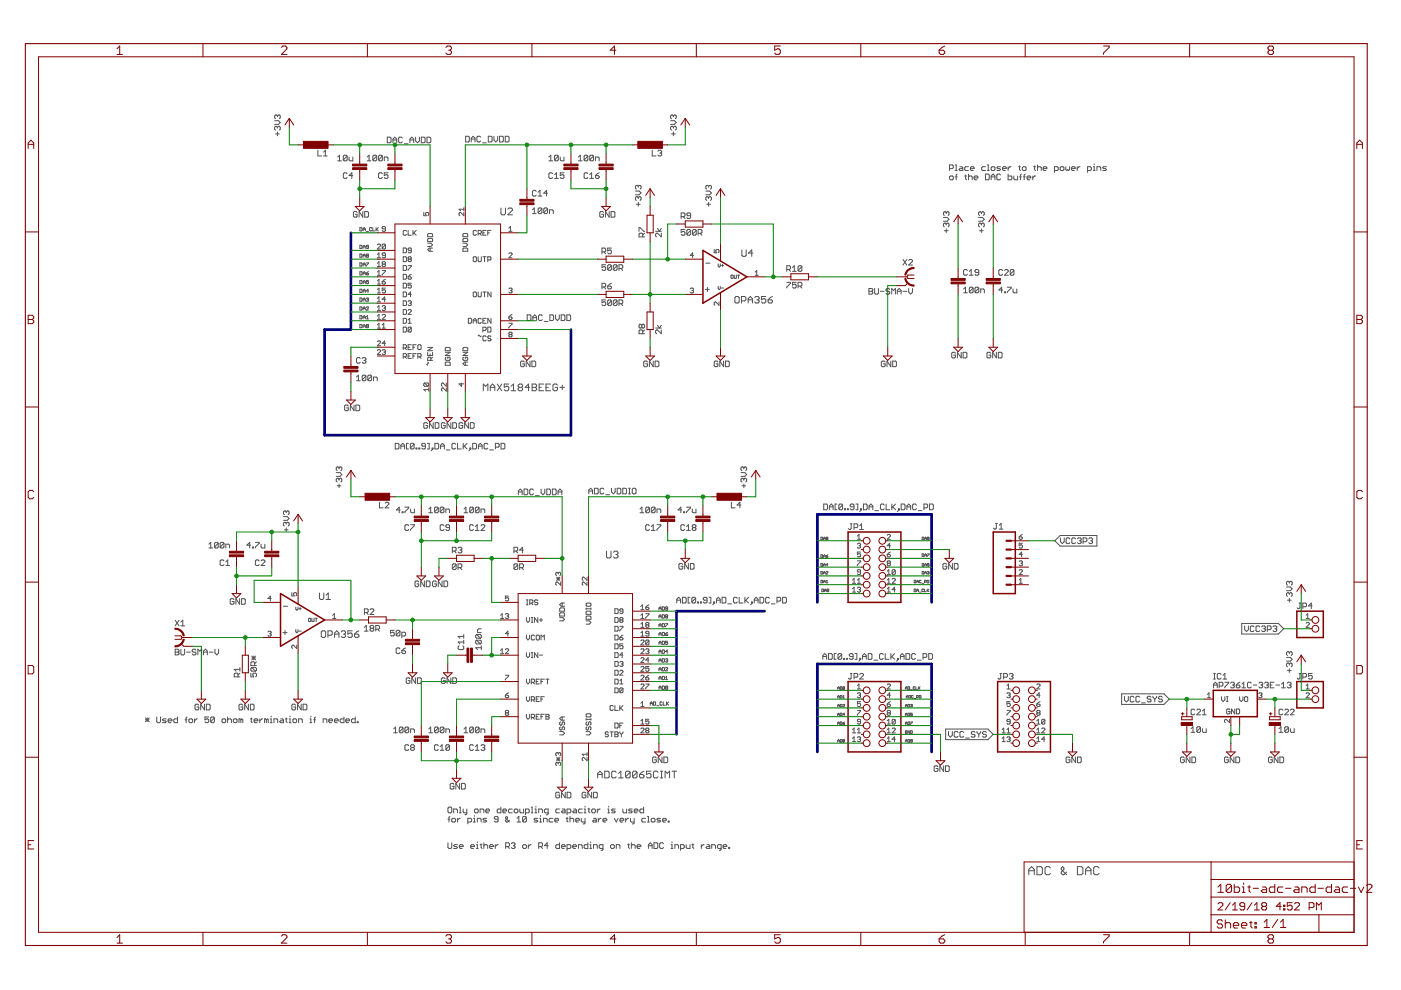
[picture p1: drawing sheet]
<svg xmlns="http://www.w3.org/2000/svg" width="297mm" height="210mm" viewBox="0 0 297 210" stroke-linecap="round" stroke-linejoin="round" font-family="sans-serif">
<g fill="none" stroke="#505050" stroke-width=".21">
<path d="M58.2 25.6h.8l.4 .4-.4 .4h-.8M58.4 28.4h.8M58.8 24.6v.2M58.8 27v.2M58.8 28v.8M58.8 27l-.2-.2-.4 .2v.4l.2 .2M58.8 24.6l-.2-.2-.4 .2v.4l.2 .2M58.8 27l.2-.2 .4 .2v.4l-.2 .2M58.8 24.6l.2-.2 .4 .2v.4l-.2 .2M67.4 31.9v1.2h.8M68.6 33.1h.8M68.6 32.3l.4-.4v1.2"/>
<path d="M71.6 34.1h.8M71.6 33.3l.4-.4v1.2M73.6 33.1v.8l-.2 .2h-.4l-.2-.2M73.6 33.1l-.2-.2h-.4l-.2 .2v.8M73.6 36.8l-.2-.2h-.4l-.2 .2v.8l.2 .2h.4l.2-.2M73.6 33.1l-.8 .8M74 33.3v.6l.2 .2h.6v-.8M74.8 37.2h-.8l.6-.6v1.2M77.9 33.3l.4-.4v1.2M77.9 34.1h.8M79.9 33.1v.8l-.2 .2h-.4l-.2-.2M79.9 33.1l-.2-.2h-.4l-.2 .2v.8"/>
<path d="M79.9 33.1l-.8 .8M81.1 33.1v.8l-.2 .2h-.4l-.2-.2M81.1 33.1l-.2-.2h-.4l-.2 .2v.8M81.1 36.8l-.2-.2h-.4l-.2 .2v.8l.2 .2h.4l.2-.2M81.1 33.1l-.8 .8M81.5 34.1v-.8h.6l.2 .2v.6M82.1 29.1h.6l.2 .2v.8l-.2 .2h-.6zM82.3 36.6h-.8v.6l.4-.2 .4 .2v.4l-.2 .2h-.4l-.2-.2M83.3 30.3v-.8l.4-.4 .4 .4v.8M83.3 29.7h.8M85.3 29.3l-.2-.2h-.4l-.2 .2v.8l.2 .2h.4l.2-.2M85.7 30.5h.8"/>
<path d="M86.9 30.3v-.8l.4-.4 .4 .4v.8M86.9 29.7h.8M88.1 29.1v.8l.4 .4 .4-.4v-.8M89.3 29.1h.6l.2 .2v.8l-.2 .2h-.6zM90.5 29.1h.6l.2 .2v.8l-.2 .2h-.6zM98.7 28.9h.6l.2 .2v.8l-.2 .2h-.6zM99.9 30.1v-.8l.4-.4 .4 .4v.8M99.9 29.5h.8M101.9 29.1l-.2-.2h-.4l-.2 .2v.8l.2 .2h.4l.2-.2M102.3 30.3h.8M103.5 28.9h.6l.2 .2v.8l-.2 .2h-.6zM104.7 28.9v.8l.4 .4 .4-.4v-.8"/>
<path d="M105.9 28.9h.6l.2 .2v.8l-.2 .2h-.6zM107.1 28.9h.6l.2 .2v.8l-.2 .2h-.6zM116.4 34.1h.8M116.4 33.3l.4-.4v1.2M117.2 36.8l-.2-.2h-.4l-.2 .2v.8l.2 .2h.4l.2-.2M117.6 37.8h.8M117.6 37l.4-.4v1.2M118.4 33.1v.8l-.2 .2h-.4l-.2-.2M118.4 33.1l-.2-.2h-.4l-.2 .2v.8M118.4 33.1l-.8 .8M118.8 33.3v.6l.2 .2h.6v-.8M119.6 36.6h-.8v.6l.4-.2 .4 .2v.4l-.2 .2h-.4l-.2-.2"/>
<path d="M122.6 34.1h.8M122.6 33.3l.4-.4v1.2M124.6 33.1v.8l-.2 .2h-.4l-.2-.2M124.6 33.1l-.2-.2h-.4l-.2 .2v.8M124.6 36.8l-.2-.2h-.4l-.2 .2v.8l.2 .2h.4l.2-.2M124.6 33.1l-.8 .8M125 37l.4-.4v1.2M125 37.8h.8M125.8 33.1v.8l-.2 .2h-.4l-.2-.2M125.8 33.1l-.2-.2h-.4l-.2 .2v.8M125.8 33.1l-.8 .8M126.2 34.1v-.8h.6l.2 .2v.6"/>
<path d="M126.2 37.2h.6l.2 .4-.2 .2h-.4l-.2-.2zM127 36.6l-.8 .6M135.3 39.5l-.2-.2-.4 .2v.4l.2 .2M135.3 39.5v.2M135.3 39.5l.2-.2 .4 .2v.4l-.2 .2M138.3 31.9v1.2h.8M139.5 32.1l.2-.2h.4l.2 .2-.2 .3M139.9 32.4h.2M140.1 32.4l.2 .3-.2 .4h-.4l-.2-.2M142.2 25.6h.8l.4 .4-.4 .4h-.8M142.4 28.4h.8M142.8 27l-.2-.2-.4 .2v.4l.2 .2"/>
<path d="M142.8 27l.2-.2 .4 .2v.4l-.2 .2M142.8 24.6l-.2-.2-.4 .2v.4l.2 .2M142.8 24.6l.2-.2 .4 .2v.4l-.2 .2M142.8 24.6v.2M142.8 27v.2M142.8 28v.8M150.2 39.5l-.1-.2-.5 .2v.4l.2 .2M150.2 39.5l.2-.2 .4 .2v.4l-.2 .2M150.2 39.5v.2M201.3 35.8h.6l.2-.2v-.4l-.2-.2h-.6v1.2M201.3 37.5l.2-.2h.4l.2 .2v.4l-.2 .2h-.4l-.2-.2zM202.5 35h.2v1.2"/>
<path d="M202.5 36.2h.4M202.5 37.5h.4M202.9 36.9l-.2 .2v1M203.5 35.3h.4l.2 .3v.6h-.6l-.2-.2 .2-.2h.6M204.5 37.3h.4M204.7 37.1v.8l.2 .2M205.3 35.3h-.6l-.2 .3v.4l.2 .2h.6M205.3 37.5l.2-.2h.4l.2 .2v.6M205.3 36.9v1.2M205.7 35.8h.8l-.2-.5h-.4l-.2 .3v.4l.2 .2h.4M206.5 37.7h.8l-.2-.4h-.4l-.2 .2v.4l.2 .2h.4M208.9 35.3h-.6l-.2 .3v.4l.2 .2h.6"/>
<path d="M208.9 36.9h.6l.2 .2v.8l-.2 .2h-.6zM209.3 35h.2v1.2M209.3 36.2h.4M210.1 38.1v-.8l.4-.4 .4 .4v.8M210.1 37.5h.8M210.3 35.3h.4l.2 .3v.4l-.2 .2h-.4l-.2-.2v-.4zM212.1 35.3h-.6l-.2 .3 .8 .4-.2 .2h-.6M212.1 37.1l-.2-.2h-.4l-.2 .2v.8l.2 .2h.4l.2-.2M212.6 35.8h.7l-.2-.5h-.4l-.1 .3v.4l.1 .2h.4M213.7 35.3v.9M213.7 36.9v1.2h.7l.1-.2v-.4l-.1-.2h-.7M214.4 35.3h-.3l-.4 .5"/>
<path d="M214.9 37.3v.6l.3 .2h.6v-.8M216 35.3h.3M216.2 35.2v.8l.1 .2M216.2 37.5h.4M216.6 36.9l-.3 .2v1M217 35.3h.4l.2 .3v.4l-.2 .2h-.4l-.3-.2v-.4zM217 37.5h.4M217.4 36.9l-.3 .2v1M217.8 37.7h.7l-.1-.4h-.4l-.2 .2v.4l.2 .2h.4M219 37.3v.8M219.2 35.3h.4M219.4 35.2v.8l.2 .2"/>
<path d="M219.6 37.3h-.2l-.4 .4M220 35.6l.2-.3h.4l.2 .3v.6M220 35v1.2M221.2 35.8h.8l-.2-.5h-.4l-.2 .3v.4l.2 .2h.4M223.6 36.2h.6l.2-.2v-.4l-.2-.3h-.6v1.3M224.8 35.6l.2-.3h.4l.2 .3v.4l-.2 .2h-.4l-.2-.2zM226 35.3v.7l.2 .2 .2-.2 .2 .2 .2-.2v-.7M227.2 35.8h.8l-.2-.5h-.4l-.2 .3v.4l.2 .2h.4M228.4 35.3v.9M229 35.3h-.2l-.4 .5M230.6 36.2h.6l.2-.2v-.4l-.2-.3h-.6v1.3M231.8 36.2h.4"/>
<path d="M231.8 35.3h.2v.9M232 34.8v.2M232.6 36.2v-.9h.6l.2 .3v.6M234.6 35.3h-.6l-.2 .3 .8 .4-.2 .2h-.6M75.7 45l-.2-.1h-.4l-.2 .1v.8l.2 .2h.4l.2-.2v-.4h-.4M76.3 55.7l.5 .1-.2 .6h-.3zM76.3 57.6l.5 .1-.2 .6h-.3zM76.3 53.9l.5 .1-.2 .5h-.3zM76.3 48.3l.5 .1-.2 .6h-.3zM76.3 52l.5 .1-.2 .6h-.3zM76.3 59.5l.5 .1-.2 .6h-.3zM76.9 44.9v1.1l-.8-1.1v1.1"/>
<path d="M77 59.8h.4M77 52.7v-.5l.2-.2 .2 .2v.5M77 56.4v-.4l.2-.3 .2 .3v.4M77 49v-.5l.2-.2 .2 .2v.5M77 54.5v-.4l.2-.2 .2 .2v.4M77 58.3v-.5l.2-.2 .2 .2v.5M77 48.6h.4M77 57.9h.4M77 56.1h.4M77 54.2h.4M77 52.3h.4M77.3 44.9h.6l.2 .1v.8l-.2 .2h-.6z"/>
<path d="M77.7 55.7h.4l-.4 .7M77.7 57.9h.3l.1 .3-.3 .1zM77.7 49.1h.4M77.8 54.2v-.3l.3 .1-.1 .2M77.8 54.2v.3l.3-.1-.1-.2M77.8 54.2h.2M78.1 52.3l-.4-.1 .1-.2 .3 .1v.5h-.4M78.1 59.5h-.4v.3l.2-.1 .2 .1-.1 .4-.3-.2M78.1 57.6l-.4 .3M78.8 48.4l-.1-.1-.3 .1v.5h.4M79 48.3v.7h.5M79.7 48.3v.7"/>
<path d="M79.8 48.6l.4 .4M80 58.4h.7M80 51.9l.2-.1h.3l.2 .1-.7 .9h.7M80 54.7h.7M80 55.8l.3-.3v1M80 54l.3-.4v1.1M80 57.7l.3-.3v1M80 59.6l.3-.4v1M80 56.5h.7M80.2 48.3l-.5 .4M81 57.4h.7l-.7 1M81 59.7h.6l.1 .4-.1 .1h-.4l-.2-.1z"/>
<path d="M81.2 56l-.2-.2 .2-.3h.4l.1 .2-.1 .3M81.2 56l-.2 .2 .2 .3h.4l.1-.2-.1-.3M81.2 56h.4M81.7 51.9l-.1-.1h-.4l-.2 .1v.7M81.7 48.5h-.5l-.2-.1 .2-.4h.4l.1 .2v.7l-.1 .1h-.4l-.2-.1M81.7 54.1h-.5l-.2-.1 .2-.4h.4l.1 .2v.7l-.1 .2h-.4l-.2-.2M81.7 51.9v.7l-.1 .2h-.4l-.2-.2M81.7 59.2l-.7 .5M81.7 51.9l-.7 .7M85.5 56.3h.5l.2 .2v.7l-.2 .1h-.5zM85.5 52.6h.5l.2 .1v.7l-.2 .2h-.5zM85.5 54.4h.5l.2 .2v.7l-.2 .2h-.5z"/>
<path d="M85.5 58.2h.5l.2 .1v.7l-.2 .2h-.5zM86.2 49l-.2-.1h-.3l-.2 .1v.7l.2 .2 .5-.2M86.5 56.3h.7l-.7 1M86.5 48.9v1h.7M86.5 58.7h.5l.2 .3-.2 .2h-.3l-.2-.2zM86.7 54.9l-.2 .2 .2 .4h.3l.2-.2-.2-.4M86.7 54.9l-.2-.1 .2-.4h.3l.2 .2-.2 .3M86.7 54.9h.3M87.2 53.1h-.5l-.2-.2 .2-.3h.3l.2 .1v.7l-.2 .2h-.3l-.2-.2M87.2 58.2l-.7 .5M87.6 48.9v1M87.7 49.4l.5 .5"/>
<path d="M88.2 48.9l-.6 .6M89.9 45v.7h.5l-.2-.3 .2-.4h.3l.2 .2-.2 .5M90.7 49.7l.1-.2h.7l.2 .2v.5h-1zM90.7 50.7l.1-.2h.7l.2 .2v.5h-1zM90.7 51.6h.7l.3 .3-.3 .4h-.7M91.2 52.6v.7M91.7 52.6h-.7l-.3 .3 .3 .4h.7M98.1 49.7l.2-.2h.7l.2 .2v.5h-1.1zM98.1 52.8l.2-.2h.7l.2 .2v.5h-1.1zM98.1 51.6h.7l.4 .3-.4 .4h-.7M98.3 50.5h.7l.2 .2v.5h-1.1v-.5zM98.3 45v.7l-.6-.7-.4 .2 .2 .5"/>
<path d="M98.3 44v.7M98.3 44.4h-1l.4 .3M100.3 54.6l.2-.2h.3l.2 .2v.7l-.2 .2h-.3l-.2-.2zM101 49l-.2-.1h-.3l-.2 .1v.7l.2 .2h.3l.2-.2M101.4 49.5h.5l.1-.1v-.4l-.1-.1h-.5v1M101.4 54.4v.9l.1 .2h.4l.1-.2v-.9M101.7 49.5l.3 .4M102.4 49.4h.3M102.4 54.4h.7M102.7 54.4v1.1M103.1 48.9h-.7v1h.7M103.4 55.1h.5l.2-.2v-.3l-.2-.2h-.5v1.1"/>
<path d="M103.4 49.4h.4M104.1 48.9h-.7v1M106.2 44.1v1.2l.2 .3h.5l.3-.3v-1.2M107.7 44.3l.2-.2h.5l.2 .2v.3l-.9 1h.9M107.9 49h.7M107.9 48.4l.3-.4v1M107.9 53.8l.2-.2h.3l.2 .2-.7 .9h.7M112.9 44.5l.4-.4v1.2M112.9 45.3h.8M113.7 40.6l-.2-.2h-.4l-.2 .2v.8l.2 .2h.4l.2-.2M114.1 41.6h.8M114.1 40.8l.4-.4v1.2"/>
<path d="M114.9 44.3v.8l-.2 .2h-.4l-.2-.2M114.9 44.3l-.2-.2h-.4l-.2 .2v.8M114.9 44.3l-.8 .8M116.1 44.3v.8l-.2 .2h-.4l-.2-.2M116.1 44.3l-.2-.2h-.4l-.2 .2v.8M116.1 44.3l-.8 .8M116.1 41h-.8l.6-.6v1.2M116.5 45.3v-.8h.6l.2 .2v.6M127.6 53.4h.6l.2-.2v-.4l-.2-.2h-.6v1.2M128 45l-.2-.1h-.4l-.2 .1v.8l.2 .2h.4l.2-.2v-.4h-.4M128 53.4l.4 .4M128.4 56.1h-.8v.6l.4-.2 .4 .2v.4l-.2 .2h-.4l-.2-.2"/>
<path d="M129.2 44.9v1.1l-.8-1.1v1.1M129.6 44.9h.6l.2 .1v.8l-.2 .2h-.6zM129.6 56.3l-.2-.2h-.4l-.2 .2v.8M129.6 56.3v.8l-.2 .2h-.4l-.2-.2M129.6 52.6h-.8v.6l.4-.2 .4 .2v.4l-.2 .2h-.4l-.2-.2M129.6 56.3l-.8 .8M130.8 56.3l-.8 .8M130.8 56.3l-.2-.2h-.4l-.2 .2v.8M130.8 56.3v.8l-.2 .2h-.4l-.2-.2M131.2 56.9h.6l.2-.2v-.4l-.2-.2h-.6v1.2M131.6 56.9l.4 .4M134.7 40.5h.8l.4 .4-.4 .4h-.8"/>
<path d="M134.9 43.3h.8M135.3 41.9v.2M135.3 42.9v.8M135.3 41.9l-.2-.2-.4 .2v.4l.2 .2M135.3 41.9l.2-.2 .4 .2v.4l-.2 .2M135.5 49v-.8h.2l.8 .8h.2M136.3 50.2v-.6l-.2-.2h-.4l-.2 .2v.6h1.2M136.7 49.4l-.4 .4M139 49h1.2M139.4 48.4l.4 .6 .4-.6M140.2 49.4v.8l-.8-.8h-.2l-.2 .2v.4l.2 .2M144.4 45.9h.6l.2-.2v-.4l-.2-.2h-.6v1.2"/>
<path d="M144.8 45.9l.4 .4M145.2 48.7h-.8v.6l.4-.2 .4 .2v.4l-.2 .2h-.4l-.2-.2M146.4 48.9l-.2-.2h-.4l-.2 .2v.8M146.4 48.9v.8l-.2 .2h-.4l-.2-.2M146.4 45.7h-.6l-.2-.1 .2-.5h.4l.2 .2v.8l-.2 .2h-.4l-.2-.2M146.4 48.9l-.8 .8M147 54.1h-.7l.6-.5v1.1M147.6 48.9l-.2-.2h-.4l-.2 .2v.8M147.6 48.9v.8l-.2 .2h-.4l-.2-.2M147.6 48.9l-.8 .8M148 49.5h.6l.2-.2v-.4l-.2-.2h-.6v1.2M148.4 49.5l.4 .4"/>
<path d="M149.6 55.8h.9M149.6 40.5h.8l.4 .4-.4 .4h-.8M149.8 43.3h.8M150.2 41.9l-.1-.2-.5 .2v.4l.2 .2M150.2 41.9l.2-.2 .4 .2v.4l-.2 .2M150.2 41.9v.2M150.2 42.9v.8M151.4 52.9v.7h.5l-.1-.3 .1-.4h.4l.1 .2v.3l-.1 .2M152.3 55.9v.5l.2 .2 .2-.2v-.5M153 56.3h.4M153.2 56.1v.4M155 58.4h.4l-.1 .6-.3-.1z"/>
<path d="M155.7 58.3l.1 .7 .3-.1v-.6M156.4 58.3h.4M156.6 58.3v.7M157.3 53v1.1l.2 .3h.5l.2-.3v-1.1M159.6 53.7h-.9l.7-.7v1.4M160.1 58.4h.7M160.1 57.7l.3-.3v1M166.8 59.9h.8v.2l-.8 .8v.2M166.8 57.1h.6l.2-.2v-.4l-.2-.2h-.6v1.2M167.2 57.1l.4 .4M168 56.7l.4-.4v1.2M168 57.5h.8"/>
<path d="M168.8 59.9h-.8v.6l.4-.2 .4 .2v.4l-.2 .2h-.4l-.2-.2M170 56.5l-.2-.2h-.4l-.2 .2v.8M170 56.5v.8l-.2 .2h-.4l-.2-.2M170 56.5l-.8 .8M191.5 55l.8 1.2M192.3 55l-.8 1.2M192.7 55.2l.1-.2h.5l.2 .2v.2l-.8 .8h.8M200 46.1h.8l.4 .4-.4 .4h-.8M200.2 48.9h.8M200.6 45.1l.2-.2 .4 .2v.4l-.2 .2M200.6 47.5l.2-.2 .4 .2v.4l-.2 .2M200.6 47.5l-.2-.2-.4 .2v.4l.2 .2"/>
<path d="M200.6 45.1v.2M200.6 47.5v.2M200.6 48.5v.8M200.6 45.1l-.2-.2-.4 .2v.4l.2 .2M205.1 57.4l-.2-.3h-.4l-.2 .3v.7l.2 .3h.4l.2-.3M205.5 58.4h.8M205.5 57.6l.4-.5v1.3M207.5 46.1h.8l.4 .4-.4 .4h-.8M207.5 57.8h-.6l-.2-.2 .2-.5h.4l.2 .3v.7l-.2 .3h-.4l-.2-.3M207.7 48.9h.8M208.1 45.1l.2-.2 .4 .2v.4l-.2 .2M208.1 47.5l.2-.2 .4 .2v.4l-.2 .2"/>
<path d="M208.1 47.5l-.2-.2-.4 .2v.4l.2 .2M208.1 45.1l-.2-.2-.4 .2v.4l.2 .2M208.1 45.1v.2M208.1 47.5v.2M208.1 48.5v.8M212.6 57.4l-.2-.3h-.4l-.2 .3v.7l.2 .3h.4l.2-.3M213 57.4l.2-.3h.4l.2 .3v.2l-.8 .8h.8M215 57.4l-.8 .7M215 57.4v.7l-.2 .3h-.4l-.2-.3M215 57.4l-.2-.3h-.4l-.2 .3v.7M75.6 79.9l.4-.4v1.2M76.3 61.3l.5 .1-.2 .6h-.3z"/>
<path d="M76.3 63.2l.5 .1-.2 .6h-.3zM76.3 65.1l.5 .1-.2 .5h-.3zM76.3 66.9l.5 .1-.2 .6h-.3zM76.3 68.8l.5 .1-.2 .6h-.3zM76.4 76l-.2-.2h-.4l-.2 .2v.8l.2 .2h.4l.2-.2M76.8 76l.2-.2h.4l.2 .2-.2 .4M77 63.5h.4M77 63.9v-.5l.2-.2 .2 .2v.5M77 69.5v-.5l.2-.2 .2 .2v.5M77 60.2v-.5l.2-.2 .2 .2v.5M77 62v-.4l.2-.3 .2 .3v.4M77 65.7v-.4l.2-.2 .2 .2v.4"/>
<path d="M77 67.6v-.4l.2-.3 .2 .3v.4M77 69.1h.4M77 67.3h.4M77 65.4h.4M77 61.7h.4M77.2 76.4h.2M77.4 76.4l.2 .2-.2 .4h-.4l-.2-.2M77.6 79.7v.8l-.2 .2h-.4l-.2-.2M77.6 79.7l-.2-.2h-.4l-.2 .2v.8M77.6 79.7l-.8 .8M77.7 63.3l.3-.1v.3M77.7 65.2h.4l-.4 .5h.4"/>
<path d="M77.7 67.6h.4M77.7 67.2l.2-.3v.7M77.9 63.5h.1M78 63.5v.4l-.3-.1M78.1 68.9l-.1 .6-.3-.1M78.1 68.9h-.4v.5M78.1 68.9l-.4 .5M78.1 61.7h-.4l.3-.4v.7M78.8 79.7l-.8 .8M78.8 79.7v.8l-.2 .2h-.4l-.2-.2M78.8 79.7l-.2-.2h-.4l-.2 .2v.8M80 72.5l.2-.2h.3l.2 .2-.7 .8h.7"/>
<path d="M80 60.2h.7M80 64h.7M80 74.3l.2-.2h.3l.2 .2-.7 .9h.7M80 62.1h.7M80 61.4l.3-.3v1M80 63.3l.3-.4v1.1M80 65.2l.3-.4v1M80 67l.3-.3v1M80 68.9l.3-.4v1.1M80 65.8h.7M80 67.7h.7M80 69.6h.7"/>
<path d="M81 74.3l.2-.2h.4l.1 .2-.1 .4M81 65l.2-.2h.4l.1 .2-.1 .3M81 66.8l.2-.1h.4l.1 .1v.2l-.7 .7h.7M81 69.6h.7M81 68.9l.4-.4v1.1M81.4 74.7h.2M81.4 65.3h.2M81.6 74.7l.1 .1-.1 .4h-.4l-.2-.2M81.6 65.3l.1 .2-.1 .3h-.4l-.2-.1M81.7 61.1h-.7v.5l.4-.2 .3 .2v.3l-.1 .2h-.4l-.2-.2M81.7 63.5h-.7l.6-.6v1.1M81.7 72.8h-.7l.6-.5v1"/>
<path d="M85.5 60h.5l.2 .2v.7l-.2 .2h-.5zM85.5 63.8h.5l.2 .1v.7l-.2 .2h-.5zM85.5 61.9h.5l.2 .2v.7l-.2 .1h-.5zM85.5 65.6h.5l.2 .2v.7l-.2 .2h-.5zM85.5 67.5h.5l.2 .2v.6l-.2 .2h-.5zM85.5 69.4h.5l.2 .1v.7l-.2 .2h-.5zM85.5 73.8h.5l.2-.2v-.3l-.2-.2h-.5v1M85.5 75.6h.5l.2-.1v-.4l-.2-.1h-.5v1M85.8 73.8l.4 .3M85.8 75.6l.4 .4M86.5 65.8l.2-.2h.3l.2 .2-.7 .9h.7M86.5 73.6h.4"/>
<path d="M86.5 75.5h.4M86.5 67.8l.4-.3v1M86.5 63.9l.2-.1h.3l.2 .1-.2 .4M86.5 68.5h.7M86.9 64.3h.1M87 64.3l.2 .2-.2 .3h-.3l-.2-.2M87.2 60h-.7v.6l.4-.2 .3 .2v.3l-.2 .2h-.3l-.2-.2M87.2 62.4h-.7l.5-.5v1M87.2 69.5v.7l-.2 .2h-.3l-.2-.2M87.2 73.1h-.7v1h.7M87.2 69.5l-.2-.1h-.3l-.2 .1v.7M87.2 75h-.7v1h.7"/>
<path d="M87.2 69.5l-.7 .7M87.6 73.6h.3M87.6 75.5h.3M88.2 73.1h-.6v1M88.2 75h-.6v1M88.6 75.6h.5l.2-.1v-.4l-.2-.1h-.5v1M88.8 73.1h.3l.2 .2v.7l-.2 .1h-.3l-.2-.1v-.7zM88.9 75.6l.4 .4M90.7 74.7v.7h1v-.7M90.7 73.7h1l-1 .7h1M90.7 76.8l.1 .1-.3 .4 .2 .1M91.2 75v.4"/>
<path d="M91.4 76.4v-.5l-.2-.2h-.4l-.1 .2v.5h1M91.7 75.7l-.3 .4M94.4 73.9l.2-.2h.7l.1 .2v.5h-1zM94.4 76.9l.2-.1h.7l.1 .1v.5h-1zM94.4 74.7h1l-1 .7h1M94.6 75.7l-.2 .2v.3l.2 .2h.7l.1-.2v-.3l-.1-.2h-.4v.4M98.1 74.7h1.1l-1.1 .7h1.1M98.3 73.7h.7l.2 .2v.5h-1.1v-.5zM98.3 75.7l-.2 .2v.3l.2 .2h.7l.2-.2v-.3l-.2-.2h-.3v.4M98.7 76.8v.6M99.2 76.8h-.7l-.4 .3 .4 .3h.7M99.3 67.5h.5l.2 .2v.6l-.2 .2h-.5z"/>
<path d="M100.3 68.5v-.7l.4-.3 .3 .3v.7M100.3 68h.7M100.5 61.9h.3l.2 .2v.7l-.2 .1h-.3l-.2-.1v-.7zM101.4 61.9v.9l.1 .1h.4l.1-.1v-.9M101.4 71.2l.1-.1 .4 .3 .1-.2M102 67.7l-.1-.2h-.4l-.1 .2v.6l.1 .2h.4l.1-.2M102.4 61.9h.7M102.4 70.1h.5l.2-.6-.2-.1h-.5v1M102.4 68h.3M102.7 61.9v1M103.1 67.5h-.7v1h.7M103.1 71.4l-.2-.2h-.3l-.2 .2v.7l.2 .2h.3l.2-.2"/>
<path d="M103.4 69.4h.5l.2 .1v.7l-.2 .2h-.5zM104.1 61.9v1l-.7-1v1M104.1 67.5v1l-.7-1v1M104.1 71.4l-.2-.2h-.3l-.2 .2 .2 .4h.3l.2 .1-.2 .4h-.3l-.2-.2M107.9 67.2h.5l.2 .3-.2 .2h-.3l-.2-.2zM107.9 61.3l.2-.2h.3l.2 .2-.2 .3M107.9 68.5h.7l-.7 1.1M108.1 70.9l-.2 .2 .2 .3h.3l.2-.1-.2-.4M108.1 70.9l-.2-.1 .2-.4h.3l.2 .2-.2 .3M108.1 70.9h.3M108.2 61.6h.2M108.4 61.6l.2 .2-.2 .3h-.3l-.2-.2"/>
<path d="M108.6 66.7l-.7 .5M111.2 76.8l-.2-.2h-.4l-.2 .2v.8l.2 .1h.4l.2-.1v-.4h-.4M111.8 66.8h.6l.2 .2v.8l-.2 .2h-.6zM112.4 76.6v1.1l-.8-1.1v1.1M112.8 76.6h.6l.2 .2v.8l-.2 .1h-.6zM113 68v-.8l.4-.4 .4 .4v.8M113 67.4h.8M115 67l-.2-.2h-.4l-.2 .2v.8l.2 .2h.4l.2-.2M115.4 68.2h.8M116.6 66.8h.6l.2 .2v.8l-.2 .2h-.6zM117.8 66.8v.8l.4 .4 .4-.4v-.8M119 66.8h.6l.2 .2v.8l-.2 .2h-.6z"/>
<path d="M120.2 66.8h.6l.2 .2v.8l-.2 .2h-.6zM127.6 60.9h.6l.2-.2v-.4l-.2-.2h-.6v1.2M128 60.9l.4 .4M128.4 63.6h-.8v.6l.4-.2 .4 .2v.4l-.2 .2h-.4l-.2-.2M128.8 60.7h.6l.2 .4-.2 .2h-.4l-.2-.2zM129.6 63.8l-.8 .8M129.6 63.8l-.2-.2h-.4l-.2 .2v.8M129.6 63.8v.8l-.2 .2h-.4l-.2-.2M129.6 60.1l-.8 .6M130.8 63.8l-.2-.2h-.4l-.2 .2v.8M130.8 63.8v.8l-.2 .2h-.4l-.2-.2M130.8 63.8l-.8 .8"/>
<path d="M131.2 64.4h.6l.2-.2v-.4l-.2-.2h-.6v1.2M131.6 64.4l.4 .4M136.1 69v.4M136.1 69l-.2-.3-.4 .3v.4l.2 .2 .4-.2M136.1 69l.2-.3 .4 .3v.4l-.2 .2-.4-.2M136.3 70.8v-.6l-.2-.2h-.4l-.2 .2v.6h1.2M136.7 70l-.4 .4M137.3 76.8l-.2-.2h-.4l-.2 .2v.8l.2 .1h.4l.2-.1v-.4h-.4M138.5 76.6v1.1l-.8-1.1v1.1M138.9 76.6h.6l.2 .2v.8l-.2 .1h-.6zM139 69.6h1.2M139.4 69l.4 .6 .4-.6"/>
<path d="M140.2 70v.8l-.8-.8-.4 .2v.3l.2 .3M146.3 61.3l.2-.2h.4l.1 .2-.1 .3M146.7 61.6h.2M146.9 61.6l.1 .2-.1 .3h-.4l-.2-.2M149.5 61.4h.9M150 60.9v.9M152.2 76.8l-.2-.2h-.4l-.2 .2v.8l.2 .1h.4l.2-.1v-.4h-.4M152.3 60.7v.5l.2 .2 .2-.2v-.5M152.4 64v.7l-.6-.7-.4 .2v.4l.2 .1M153 61.1h.4M153.4 76.6v1.1l-.8-1.1v1.1M153.8 76.6h.6l.2 .2v.8l-.2 .1h-.6z"/>
<path d="M155.8 63.1l.2-.2h.5l.2 .2v.9l-.2 .2h-.5l-.2-.2zM157.2 63.8h.7l.2-.2v-.5l-.2-.2h-.7v1.3M158.6 64.2v-.9l.5-.4 .4 .4v.9M158.6 63.6h.9M160 63.1l.3-.2h.4l.3 .2-.3 .5M160.5 63.6h.2M160.7 63.6l.3 .2-.3 .4h-.4l-.3-.2M162.4 62.9h-1v.7l.7-.3 .3 .3v.4l-.3 .2h-.4l-.3-.2M162.9 63.6h.6l.3 .4-.3 .2h-.4l-.2-.2zM163.8 62.9l-.9 .7M169.2 60.7h.6l.2-.2v-.4l-.2-.2h-.6v1.2M169.6 60.7l.4 .4"/>
<path d="M184.2 61.2h.6l.2 .2-.2 .4 .2 .4-.2 .2h-.6zM184.2 61.8h.6M185.4 61.2v1l.2 .2h.4l.2-.2v-1M186.6 61.8h.9M187.7 76.8l-.2-.2h-.4l-.2 .2v.8l.2 .1h.4l.2-.1v-.4h-.4M188.6 61.4l-.2-.2h-.4l-.1 .2v.2l.1 .2h.4l.2 .4-.2 .2h-.4l-.1-.2M188.9 76.6v1.1l-.8-1.1v1.1M189.1 62.4v-1.2l.3 .4 .4-.4v1.2M189.3 76.6h.6l.2 .2v.8l-.2 .1h-.6zM190.2 62.4v-.8l.4-.4 .5 .4v.8M190.2 61.8h.9M191.5 61.8h.8"/>
<path d="M192.7 61.2v.8l.4 .4 .4-.4v-.8M202.6 74.9l-.2-.2h-.4l-.2 .2v.8l.2 .2h.4l.2-.2v-.4h-.4M203.8 74.7v1.2l-.8-1.2v1.2M204.2 74.7h.6l.2 .2v.8l-.2 .2h-.6zM204.3 61.3l.4-.4v1.2M204.3 62.1h.8M206.3 61.1v.8l-.2 .2h-.4l-.2-.2M206.3 61.1l-.2-.2h-.4l-.2 .2v.8M206.3 61.1l-.8 .8M207.5 61.1v.8l-.2 .2h-.4l-.2-.2M207.5 61.1l-.2-.2h-.4l-.2 .2v.8M207.5 61.1l-.8 .8"/>
<path d="M207.9 62.1v-.8h.6l.2 .2v.6M210.1 74.9l-.3-.2h-.4l-.1 .2v.8l.1 .2h.4l.3-.2v-.4h-.4M211.2 74.7v1.2l-.7-1.2v1.2M211.7 74.7h.6l.1 .2v.8l-.1 .2h-.6zM212.6 61.5h-.8l.6-.6v1.2M213 61.9h.2v.2h-.2zM213.6 60.9h.8v.2l-.8 .8v.2M214.8 61.3v.6l.2 .2h.6v-.8M71.9 99.2v.2M71.9 99.2l-.2-.2-.4 .2v.4l.2 .2M71.9 99.2l.2-.2 .4 .2v.4l-.2 .2M73.9 86.1l-.2-.2h-.4l-.2 .2v.8l.2 .2h.4l.2-.2v-.4h-.4"/>
<path d="M75.1 85.9v1.2l-.8-1.2v1.2M75.5 85.9h.6l.2 .2v.8l-.2 .2h-.6zM75.6 80.7h.8M79.2 80.7v-.8h.6l.2 .2v.6M83.8 94h.6l.2 .2v.8l-.2 .2h-.6zM85 95.2v-.8l.4-.4 .4 .4v.8M85 94.6h.8M86.6 94h-.4v1.2h.4M87.8 94.2l-.2-.2h-.4l-.2 .2v.8M87.8 94.2v.8l-.2 .2h-.4l-.2-.2M87.8 94.2l-.8 .8M88.2 95h.2v.2h-.2z"/>
<path d="M88.8 95h.2v.2h-.2zM90 81.2l-.1 .2v.3l.1 .2h.7M90 81.2h.7l.2 .2v.3l-.2 .2M90 81.2l.7 .7M90.2 94.6h-.6l-.2-.2 .2-.4h.4l.2 .2v.8l-.2 .2h-.4l-.2-.2M90.6 94h.4v1.2h-.4M90.7 89.8l-.3-.2h-.4l-.1 .2v.8l.1 .2h.4l.3-.2v-.4h-.4M90.9 82.3v.6M90.9 82.6h-1l.3 .3M91.6 95h.2v.2h-.2zM91.8 95.2l-.4 .4M91.8 89.6v1.2l-.7-1.2v1.2"/>
<path d="M92.2 94h.6l.2 .2v.8l-.2 .2h-.6zM92.3 89.6h.6l.1 .2v.8l-.1 .2h-.6zM93.4 94.6h.8M93.4 95.2v-.8l.4-.4 .4 .4v.8M94.4 89.8l-.2-.2h-.4l-.2 .2v.8l.2 .2h.4l.2-.2v-.4h-.4M94.6 82.3v.6l-.8-.6-.2 .1v.4l.2 .1M94.6 81.2v.7l-.7-.7-.3 .2v.3l.2 .2M94.6 95.4h.8M95.6 89.6v1.2l-.8-1.2v1.2M96 89.6h.6l.2 .2v.8l-.2 .2h-.6zM96.6 94.2l-.2-.2h-.4l-.2 .2v.8l.2 .2h.4l.2-.2M97 94v1.2h.8"/>
<path d="M97.8 81.2v.7l-.5-.5h1M98.1 89.8l-.2-.2h-.4l-.2 .2v.8l.2 .2h.4l.2-.2v-.4h-.4M98.2 94v1.2M98.4 94.6l.6 .6M99 94l-.8 .8M99.3 89.6v1.2l-.8-1.2v1.2M99.6 95h.2v.2h-.2zM99.7 89.6h.6l.2 .2v.8l-.2 .2h-.6zM99.8 95.2l-.4 .4M100.2 94h.6l.2 .2v.8l-.2 .2h-.6zM101.4 94.6h.8M101.4 95.2v-.8l.4-.4 .4 .4v.8"/>
<path d="M102.5 82.8v-1.4l.5 .5 .4-.5v1.4M103.4 94.2l-.2-.2h-.4l-.2 .2v.8l.2 .2h.4l.2-.2M103.8 95.4h.8M103.9 82.8v-.9l.5-.5 .5 .5v.9M103.9 82.1h1M105 94.8h.6l.2-.2v-.4l-.2-.2h-.6v1.2M105.4 81.4l1 1.4M106.2 94h.6l.2 .2v.8l-.2 .2h-.6zM106.4 81.4l-1 1.4M107.9 81.4h-1v.7l.5-.2h.2l.3 .2v.5l-.3 .2h-.5l-.2-.2M108.4 82.8h.9M108.4 81.9l.5-.5v1.4"/>
<path d="M110.1 82.1l-.2-.2v-.2l.2-.3h.5l.2 .3-.2 .4M110.1 82.1l-.2 .3v.2l.2 .2h.5l.2-.2-.2-.5M110.1 82.1h.5M112.3 82.1h-1l.8-.7v1.4M112.8 81.4h.7l.3 .3-.3 .4 .3 .5-.3 .2h-.7zM112.8 82.1h.7M114.3 82.1h.5M115.3 81.4h-1v1.4h1M115.8 82.1h.4M116.7 81.4h-.9v1.4h.9M118.2 81.7l-.2-.3h-.5l-.3 .3v.9l.3 .2h.5l.2-.2v-.5h-.5M118.7 82.1h1"/>
<path d="M119.2 81.7v.9M157.7 99.2l-.2-.2-.4 .2v.4l.2 .2M157.7 99.2l.2-.2 .4 .2v.4l-.2 .2M157.7 99.2v.2M44.3 115.4l.4-.4v1.2M44.3 116.2h.8M46.3 115.2l-.2-.2h-.4l-.2 .2v.8M46.3 115.2v.8l-.2 .2h-.4l-.2-.2M46.3 115.2l-.8 .8M47.5 115.2v.8l-.2 .2h-.4l-.2-.2M47.5 115.2l-.2-.2h-.4l-.2 .2v.8M47.5 118.9l-.2-.2h-.4l-.2 .2v.8l.2 .2h.4l.2-.2"/>
<path d="M47.5 115.2l-.8 .8M47.9 116.2v-.8h.6l.2 .2v.6M47.9 119.9h.8M47.9 119.1l.4-.4v1.2M53.1 115.6h-.8l.6-.6v1.2M53.6 116h.1v.2h-.1zM54.1 115h.8v.2l-.8 .8v.2M54.9 118.9l-.2-.2h-.4l-.2 .2v.8l.2 .2h.4l.2-.2M55.4 115.4v.6l.1 .2h.7v-.8M55.4 118.9l.1-.2h.4l.3 .2v.2l-.8 .8h.8M60.1 109.5h.8l.4 .4-.4 .4h-.8M60.3 112.3h.8"/>
<path d="M60.7 108.5l-.2-.2-.4 .2v.4l.2 .2M60.7 110.9l-.2-.2-.4 .2v.4l.2 .2M60.7 108.5v.2M60.7 110.9v.2M60.7 111.9v.8M60.7 110.9l.2-.2 .4 .2v.4l-.2 .2M60.7 108.5l.2-.2 .4 .2v.4l-.2 .2M71.3 100.2h.8l.4 .4-.4 .4h-.8M71.5 103h.8M71.9 101.6v.2M71.9 102.6v.8M71.9 101.6l-.2-.2-.4 .2v.4l.2 .2"/>
<path d="M71.9 101.6l.2-.2 .4 .2v.4l-.2 .2M80.5 106.5v1.2h.7M81.7 106.7l.2-.2h.4l.1 .2v.2l-.7 .8h.7M84.9 108.1h-.8l.5-.6v1.2M85.3 108.5h.1v.2h-.1zM85.9 107.5h.8v.2l-.8 .8v.2M86.7 111.5l-.2-.2h-.4l-.2 .2v.7l.2 .3h.4l.2-.3M87.1 107.9v.6l.2 .2h.6v-.8M87.1 111.3h.8v.2l-.8 .7v.3M90.9 108.7h.8M90.9 107.9l.4-.4v1.2M92.9 107.7v.8l-.2 .2h-.4l-.2-.2"/>
<path d="M92.9 107.7l-.2-.2h-.4l-.2 .2v.8M92.9 107.7l-.8 .8M94.1 107.7v.8l-.2 .2h-.4l-.2-.2M94.1 107.7l-.2-.2h-.4l-.2 .2v.8M94.1 111.5l-.2-.2h-.4l-.2 .2v.7l.2 .3h.4l.2-.3M94.1 107.7l-.8 .8M94.5 108.7v-.8h.6l.2 .2v.6M95.3 111.9h-.6l-.2-.2 .2-.4h.4l.2 .2v.7l-.2 .3h-.4l-.2-.3M95.9 116.8h.6l.2-.2v-.4l-.2-.2h-.6v1.2M96.3 116.8l.4 .4M96.7 119.8l-.2-.3h-.4l-.2 .3v.8M96.7 119.8v.8l-.2 .2h-.4l-.2-.2"/>
<path d="M96.7 119.8l-.8 .8M97.1 116.2l.2-.2h.4l.2 .2-.2 .4M97.5 116.6h.2M97.7 116.6l.2 .2-.2 .4h-.4l-.2-.2M98.4 107.9l.4-.4v1.2M98.4 108.7h.8M100.4 107.7l-.2-.2h-.4l-.2 .2v.8M100.4 111.5l-.2-.2h-.4l-.2 .2v.7l.2 .3h.4l.2-.3M100.4 107.7v.8l-.2 .2h-.4l-.2-.2M100.4 107.7l-.8 .8M100.8 111.7l.4-.4v1.2M100.8 112.5h.8"/>
<path d="M101.6 107.7l-.2-.2h-.4l-.2 .2v.8M101.6 107.7v.8l-.2 .2h-.4l-.2-.2M101.6 107.7l-.8 .8M102 108.7v-.8h.6l.2 .2v.6M102 111.5l.2-.2h.4l.2 .2v.2l-.8 .8h.8M109 116.8h.6l.2-.2v-.4l-.2-.2h-.6v1.2M109.4 116.8l.4 .4M109.8 119.8l-.2-.3h-.4l-.2 .3v.8M109.8 119.8v.8l-.2 .2h-.4l-.2-.2M109.8 119.8l-.8 .8M109.9 104.9v-.8l.4-.4 .4 .4v.8M109.9 104.3h.8"/>
<path d="M111 116.6h-.8l.6-.6v1.2M111.1 103.7h.6l.2 .2v.8l-.2 .2h-.6zM113.1 103.9l-.2-.2h-.4l-.2 .2v.8l.2 .2h.4l.2-.2M113.5 105.1h.8M114.7 103.7v.8l.4 .4 .4-.4v-.8M115.9 103.7h.6l.2 .2v.8l-.2 .2h-.6zM117.1 103.7h.6l.2 .2v.8l-.2 .2h-.6zM118.3 104.9v-.8l.4-.4 .4 .4v.8M118.3 104.3h.8M124.8 104.7v-.8l.4-.4 .4 .4v.8M124.8 104.1h.8M126 103.5h.6l.2 .2v.8l-.2 .2h-.6z"/>
<path d="M128 103.7l-.2-.2h-.4l-.2 .2v.8l.2 .2h.4l.2-.2M128.4 104.9h.8M128.6 116.9v1.2l.2 .2h.5l.2-.2v-1.2M129.6 103.5v.8l.4 .4 .4-.4v-.8M130.1 117.1l.2-.2h.5l.2 .2v.2l-.2 .3M130.6 117.6h.2M130.8 117.6l.2 .2v.3l-.2 .2h-.5l-.2-.2M130.9 103.5h.5l.2 .2v.8l-.2 .2h-.5zM132 103.5h.7l.1 .2v.8l-.1 .2h-.7zM133.2 104.7h.4M133.2 103.5h.4M133.5 103.5v1.2"/>
<path d="M134 103.7l.3-.2h.3l.3 .2v.8l-.3 .2h-.3l-.3-.2zM135.7 108.7h.8M135.7 107.9l.4-.4v1.2M137.7 107.7v.8l-.2 .2h-.4l-.2-.2M137.7 107.7l-.2-.2h-.4l-.2 .2v.8M137.7 111.5l-.2-.2h-.4l-.2 .2v.7l.2 .3h.4l.2-.3M137.7 107.7l-.8 .8M138.1 111.7l.4-.4v1.2M138.1 112.5h.8M138.9 107.7v.8l-.2 .2h-.4l-.2-.2M138.9 107.7l-.2-.2h-.4l-.2 .2v.8M138.9 107.7l-.8 .8"/>
<path d="M139.3 108.7v-.8h.6l.2 .2v.6M139.3 111.3h.8v.2l-.8 .7v.3M144.5 108.1h-.7l.6-.6v1.2M144.8 119.7l-.3-.2h-.4l-.1 .2v.8l.1 .2h.4l.3-.2v-.4h-.4M144.9 108.5h.3v.2h-.3zM145.2 111.5l-.3-.2h-.3l-.2 .2v.7l.2 .3h.3l.3-.3M145.6 107.5h.8v.2l-.8 .8v.2M145.6 112.5h.8M145.6 111.7l.4-.4v1.2M145.9 119.5v1.2l-.7-1.2v1.2M146.4 119.5h.6l.2 .2v.8l-.2 .2h-.6zM146.8 107.9v.6l.2 .2h.6v-.8"/>
<path d="M147 111.9l-.2 .2 .2 .4h.4l.2-.3-.2-.3M147 111.9l-.2-.2 .2-.4h.4l.2 .2-.2 .4M147 111.9h.4M155.1 106.5v1.2h.8M157.1 107.1h-.8l.6-.6v1.2M157.1 100.2h.8l.4 .4-.4 .4h-.8M157.3 103h.8M157.7 101.6l-.2-.2-.4 .2v.4l.2 .2M157.7 101.6l.2-.2 .4 .2v.4l-.2 .2M157.7 101.6v.2M157.7 102.6v.8M174.1 119.5l.3 .1-.1 .4h-.2z"/>
<path d="M174.1 113.9l.3 .1-.1 .4h-.2zM174.1 117.6l.3 .1-.1 .5h-.2zM174.6 114.4v-.3l.2-.2 .2 .5M174.6 118.2v-.4l.2-.2 .2 .6M174.6 119.8h.4M174.6 117.9h.4M174.6 114.2h.4M174.6 106.9h.6l.3 .2v.8l-.3 .2h-.6zM175.2 117.9h.2l.1 .2-.3 .1zM175.2 114.2v-.3l.3 .1-.1 .2M175.2 114.2v.2l.3-.1-.1-.1M175.2 114.2h.2"/>
<path d="M175.5 119.8h-.3l.2-.3v.5M175.5 117.6l-.3 .3M175.9 108.1v-.8l.4-.4 .3 .4v.8M175.9 107.5h.7M177.4 106.9h-.3v1.2h.3M178.6 107.1l-.1-.2h-.4l-.3 .2v.8M178.6 107.1v.8l-.1 .2h-.4l-.3-.2M178.6 107.1l-.8 .8M179 107.9h.3v.2h-.3zM179.7 107.9h.2v.2h-.2zM180.3 111.1h.4M180.5 111.1v1l-.2 .2-.4-.2"/>
<path d="M181.1 107.5h-.7l-.1-.2 .1-.4h.4l.3 .2v.8l-.3 .2h-.4l-.1-.2M181.1 111.9h.6l.2-.2v-.4l-.2-.2h-.6v1.2M181.5 106.9h.4v1.2h-.4M181.8 113.7l.3-.4v1M181.8 114.3h.7M181.8 115.4l.1-.2h.4l.2 .2-.2 .3M181.8 118.9h.7l-.7 1.1M182.1 115.7h.2M182.3 112.3h.8M182.3 111.5l.4-.4v1.2M182.3 115.7l.2 .2-.2 .3h-.4l-.1-.2M182.5 107.9h.2v.2h-.2z"/>
<path d="M182.5 117.1h-.7v.5l.3-.2 .4 .2v.3l-.2 .2h-.4l-.1-.2M182.7 108.1l-.4 .4M183.1 106.9h.6l.2 .2v.8l-.2 .2h-.6zM184.3 108.1v-.8l.4-.4 .4 .4v.8M184.3 107.5h.8M185.5 108.3h.8M187.5 107.1l-.2-.2h-.4l-.2 .2v.8l.2 .2h.4l.2-.2M187.9 106.9v1.2h.8M188.1 117.6h.5l.2 .3-.2 .2h-.3l-.2-.2zM188.1 113.5l.2-.2h.3l.2 .2-.7 .8h.7M188.3 119.4l-.2 .2 .2 .4h.3l.2-.2-.2-.4M188.3 119.4l-.2-.1 .2-.4h.3l.2 .2-.2 .3"/>
<path d="M188.3 119.4h.3M188.8 115.7h-.7l.5-.5v1M188.8 117.1l-.7 .5M189.1 106.9v1.2M189.3 107.5l.6 .6M189.9 106.9l-.8 .8M190.5 107.9h.2v.2h-.2zM190.7 108.1l-.4 .4M191.1 106.9h.6l.2 .2v.8l-.2 .2h-.6zM192.3 107.5h.8M192.3 108.1v-.8l.4-.4 .4 .4v.8M194.3 107.1l-.2-.2h-.4l-.2 .2v.8l.2 .2h.4l.2-.2"/>
<path d="M194.7 108.3h.8M195.5 119.5l.4 .1-.1 .4h-.3zM195.5 113.9l.4 .1-.1 .4h-.3zM195.5 117.4l.4 .1-.1 .5h-.3zM195.9 107.7h.6l.2-.2v-.4l-.2-.2h-.6v1.2M196.1 114.4l.1-.5 .2 .2v.3M196.1 118l.1-.6 .2 .2v.4M196.1 119.8h.3M196.1 117.7h.3M196.1 114.2h.3M196.6 117.4h.4l-.4 .6M197 119.5h-.4v.3h.4l-.1 .2h-.3"/>
<path d="M197 114.2l-.4-.1 .1-.2 .3 .1v.3h-.4M197.1 106.9h.6l.2 .2v.8l-.2 .2h-.6zM200.7 119.7l-.2-.2h-.4l-.2 .2v.8l.2 .2h.4l.2-.2v-.4h-.4M201.9 119.5v1.2l-.8-1.2v1.2M202.3 119.5h.6l.2 .2v.8l-.2 .2h-.6zM211.1 111h.4M211.2 111v1l-.1 .2-.4-.2M211.9 112.2h.7M211.9 111.4l.4-.4v1.2M216.1 113.8h.5l.2 .4-.2 .1h-.3l-.2-.1zM216.1 119.1l.2-.2h.3l.2 .2-.2 .3M216.4 119.4h.2"/>
<path d="M216.6 119.4l.2 .2-.2 .4h-.3l-.2-.2M216.8 115.2h-.7v.5l.3-.2 .4 .2v.3l-.2 .2h-.3l-.2-.2M216.8 117.6h-.7l.5-.5v1M216.8 113.3l-.7 .5M223.6 114.7l1.2-1.2h7.8v2.3h-7.8zM224.8 114v.9l.4 .4 .4-.4v-.9M226.8 114.3l-.2-.3h-.4l-.2 .3v.8l.2 .2h.4l.2-.2M228 114.3l-.2-.3h-.4l-.2 .3v.8l.2 .2h.4l.2-.2M228.4 114.3l.2-.3h.4l.2 .3-.2 .4M228.8 114.7h.2M229 114.7l.2 .2-.2 .4h-.4l-.2-.2M229.6 114.9h.6l.2-.2v-.4l-.2-.3h-.6v1.3"/>
<path d="M230.8 114.3l.2-.3h.4l.2 .3-.2 .4M231.2 114.7h.2M231.4 114.7l.2 .2-.2 .4h-.4l-.2-.2M37.1 137.6h.6l.3 .3-.3 .4 .3 .3-.3 .3h-.6zM37.1 138.3h.6M37.1 131.5l.9 1.2M38 131.5l-.9 1.2M38.4 137.6v1l.1 .3h.4l.2-.3v-1M38.4 131.9l.4-.4v1.2M38.4 132.7h.7M39.6 138.3h.7M41.6 137.9l-.2-.3h-.4l-.3 .3 .3 .4h.4l.2 .2-.2 .4h-.4l-.3-.3"/>
<path d="M42 138.9v-1.3l.4 .4 .4-.4v1.3M43.2 138.3h.8M43.2 138.9v-.9l.4-.4 .4 .4v.9M44.4 138.3h.8M45.6 137.6v.9l.4 .4 .4-.4v-.9M49.6 127.1l-.2-.2h-.4l-.2 .2v.8l.2 .2h.4l.2-.2v-.4h-.4M50.8 126.9v1.2l-.8-1.2v1.2M51.2 126.9h.6l.2 .2v.8l-.2 .2h-.6zM53.4 139.1l.8 .8M53.4 139.5h.8M53.8 139.1v.8M54.2 139.1l-.8 .8"/>
<path d="M56.8 134l.2-.2h.3l.2 .2-.2 .3M57.1 134.3h.2M57.3 134.3l.2 .2-.2 .4h-.3l-.2-.2M57.5 126.9h-.7l.5-.5v1M60 134.1h.9M60.1 128.5h.9M60.4 133.7v.9M61.9 125.7v.6h.5l-.2-.3 .2-.3h.3l.2 .1v.4l-.2 .1M62.7 128.7v.5l.2 .2 .3-.2v-.5M62.7 133.5v.4l.2 .3 .3-.3v-.4M62.9 136.8v.7l-.7-.7-.3 .2v.3l.1 .2M63.4 129.1h.5"/>
<path d="M63.4 133.8h.5M63.6 128.8v.5M65.4 131.2l.2-.1 .3 .1-.1 .6-.4-.1zM66.1 131.1l.1 .7 .4-.1v-.6M66.8 131.1h.5M67 131.1v.7M67.7 125.7v1.2l.3 .2h.4l.2-.2v-1.2M68.3 133.8h.5l.2 .2v.9l-.2 .2h-.5l-.2-.2v-.9zM69.1 127.1h1M69.1 126.2l.5-.5v1.4M69.5 134.7h.7l.2-.2v-.5l-.2-.2h-.7v1.3M70.5 131.1h.7"/>
<path d="M70.5 130.5l.4-.4v1M70.9 135.1v-.9l.5-.4 .5 .4v.9M70.9 134.5h1M72.3 134l.3-.2h.4l.3 .2-.3 .5M72.8 134.5h.2M73 134.5l.3 .2-.3 .4h-.4l-.3-.2M74.7 133.8h-1v.7l.5-.3 .5 .3v.4l-.3 .2h-.4l-.3-.2M75.2 134.5h.7l.2 .4-.2 .2h-.5l-.2-.2zM76.1 133.8l-.9 .7M77.3 133.8h.8M77.3 133l.4-.4v1.2M77.3 129.9h.6l.2-.2v-.4l-.2-.2h-.6v1.2"/>
<path d="M77.7 129.9l.4 .4M78.5 129.3l.2-.2h.4l.1 .2v.2l-.7 .8h.7M78.7 133.2l-.2 .2 .2 .4h.4l.1-.2-.1-.4M78.7 133.2l-.2-.2 .2-.4h.4l.1 .2-.1 .4M78.7 133.2h.4M79.7 133.4h.6l.2-.2v-.4l-.2-.2h-.6v1.2M80.1 133.4l.4 .4M83.6 133.6h-.8v.6l.4-.2 .4 .2v.4l-.2 .2h-.4l-.2-.2M84.8 133.8l-.2-.2h-.4l-.2 .2v.8M84.8 133.8v.8l-.2 .2h-.4l-.2-.2M84.8 137.6l-.2-.2h-.4l-.2 .2v.8l.2 .2h.4l.2-.2M84.8 133.8l-.8 .8"/>
<path d="M85.2 138h.6l.2 .4-.2 .2h-.4l-.2-.2zM85.2 134.8h.6l.2-.2v-.4l-.2-.2h-.6v1.2M86 137.4l-.8 .6M88.8 123.4l-.2-.2h-.4l-.2 .2v.8l.2 .2h.4l.2-.2v-.4h-.4M90 123.2v1.2l-.8-1.2v1.2M90.4 123.2h.6l.2 .2v.8l-.2 .2h-.6zM92.5 123.4l-.2-.2h-.4l-.2 .2v.8l.2 .2h.4l.2-.2v-.4h-.4M93.7 123.2v1.2l-.8-1.2v1.2M94.1 123.2h.6l.2 .2v.8l-.2 .2h-.6zM97.1 120.4h.6l.2-.2v-.4l-.2-.3h-.6v1.3M97.3 136.9l-.2 .2v.4l.2 .2h.8l.2-.2v-.4l-.2-.2M97.5 120.4l.4 .4"/>
<path d="M98.3 134.5v.8M98.3 135.7v.8M98.3 136.1h-1.2l.4 .4M98.3 134.9h-1.2l.4 .4M101 134.5l-.1 .2v.4l.1 .2h.9M101 134.5h.9l.1 .2v.4l-.1 .2M101 135.7h.9l.1 .2v.4l-.1 .2M101 135.7l-.1 .2v.4l.1 .2h.9M101 135.7l.9 .8M101 134.5l.9 .8M102 133.3h-.5l-.2 .2v.6h.7M102 137.3h-1.1l.4 .4"/>
<path d="M102 136.9v.8M106.1 130.5l.4-.4v1M106.1 137.9l.4-.3v1M106.1 131.1h.7M106.1 138.6h.7M107.1 130.3l.2-.2h.4l.1 .2-.1 .3M107.1 137.8l.2-.2h.4l.1 .2v.1l-.7 .7h.7M107.5 130.6h.2M107.7 130.6l.1 .2-.1 .3h-.4l-.2-.1M107.8 126.4h-.7v.5l.4-.2 .3 .2v.3l-.1 .2h-.4l-.2-.2M107.8 134.3h-.7l.6-.5v1.1M110.2 120.4h.6l.2-.2v-.4l-.2-.3h-.6v1.3"/>
<path d="M110.6 120.4l.4 .4M111.6 130.9v.7l.4 .4 .3-.4v-.7M111.6 134.7v.6l.4 .4 .3-.4v-.6M111.6 138.4v.7l.4 .3 .3-.3v-.7M111.6 128.2h.4M111.6 127.2h.4M111.8 127.2v1M112.3 127.9h.5l.2-.2v-.3l-.2-.2h-.5v1M112.6 139.4h.4M112.6 132h.4M112.6 130.9h.4M112.6 138.4h.4"/>
<path d="M112.6 127.9l.4 .3M112.8 130.9v1.1M112.8 138.4v1M113.3 134.8l-.1-.1h-.4l-.2 .1v.7l.2 .2h.4l.1-.2M113.7 134.8l.2-.1h.3l.2 .1v.7l-.2 .2h-.3l-.2-.2zM114 127.4l-.1-.2h-.4l-.2 .2 .2 .3h.4l.1 .2-.1 .3h-.4l-.2-.1M114 130.9v1.1l-.7-1.1v1.1M114 138.4v1l-.7-1v1M114.4 138.9h.6M114.4 131.4h.6M114.7 135.7v-1l.3 .3 .4-.3v1M114.7 131.1v.7"/>
<path d="M118 122.4l.7 .7M118 122.7h.7M118.4 121.5l.1-.2 .4 .2v.4l-.2 .1M118.4 121.5l-.2-.2-.4 .2v.4l.2 .1M118.4 121.5v.2M118.4 122.4v.7M118.7 131h.7l.3 .3-.3 .3h-.7M118.7 130.1l.1-.2h.7l.2 .2v.5h-1zM118.7 122.4l-.7 .7M118.8 128.9h.7l.2 .2v.5h-1v-.5zM118.9 123.4v.7l-.7-.7-.4 .2v.3l.2 .2M119.2 127.9v.6"/>
<path d="M119.7 127.9h-.7l-.3 .3 .3 .3h.7M124.3 128l.1-.1h.7l.2 .1v.4l-.2 .1h-.7l-.1-.1zM124.3 129.1h1M124.3 128.9v.3M124.3 131.6h.6l.4 .4-.4 .3h-.6M124.4 129.6h.7l.2 .2v.5h-1v-.5zM124.4 130.6h.7l.2 .2v.5h-1v-.5zM124.5 122.4v.7l-.7-.7-.4 .1 .2 .6M124.5 123.4v.7l-.9-.7-.2 .2v.3l.2 .2M125.3 128.9v.3M130.4 136.5h.5l.2 .2v.7l-.2 .2h-.5zM130.4 129.1h.5l.2 .1v.7l-.2 .2h-.5z"/>
<path d="M130.4 132.8h.5l.2 .2v.6l-.2 .2h-.5zM130.4 130.9h.5l.2 .2v.7l-.2 .2h-.5zM130.4 134.7h.5l.2 .1v.7l-.2 .2h-.5zM130.4 138.4h.5l.2 .2v.7l-.2 .1h-.5zM131.4 135.2h.5l.2 .3-.2 .2h-.3l-.2-.2zM131.4 132.8h.7l-.7 1M131.6 131.4l-.2-.1 .2-.4h.3l.2 .2-.2 .3M131.6 131.4l-.2 .2 .2 .4h.3l.2-.2-.2-.4M131.6 131.4h.3M132.1 129.6h-.5l-.2-.2 .2-.3h.3l.2 .1v.7l-.2 .2h-.3l-.2-.2M132.1 136.5h-.7v.5l.3-.1 .4 .1v.4l-.2 .2h-.3l-.2-.2M132.1 138.9h-.7l.5-.5v1"/>
<path d="M132.1 134.7l-.7 .5M135.9 130.5l.3-.4v1M135.9 139.6l.1-.2h.4l.1 .2-.6 .9h.6M135.9 135.9l.1-.2h.4l.1 .2-.6 .8h.6M135.9 137.8l.1-.2h.4l.1 .2-.6 .8h.6M135.9 128.6l.3-.4v1.1M135.9 132.3l.3-.3v1M135.9 134.2l.3-.4v1.1M135.9 131.1h.6M135.9 133h.6M135.9 134.9h.6M135.9 129.3h.6"/>
<path d="M136.9 137.8l.2-.2h.3l.2 .2-.2 .3M136.9 128.8h.5l.2 .3-.2 .2h-.3l-.2-.2zM136.9 130.1h.7l-.7 1M137.1 132.5l-.2-.2 .2-.3h.3l.2 .1-.2 .4M137.1 132.5l-.2 .2 .2 .3h.3l.2-.2-.2-.3M137.1 132.5h.3M137.2 138.1h.2M137.4 138.1l.2 .2-.2 .3h-.3l-.2-.2M137.6 134.3h-.5l-.2-.1 .2-.4h.3l.2 .2v.7l-.2 .2h-.3l-.2-.2M137.6 135.9l-.2-.2h-.3l-.2 .2v.7M137.6 135.9v.7l-.2 .1h-.3l-.2-.1M137.6 135.9l-.7 .7"/>
<path d="M137.6 140h-.7l.5-.6v1.1M137.6 128.2l-.7 .6M139.7 129.4v-.5l.3-.2 .2 .2v.5M139.7 131v-.4l.3-.3 .2 .3v.4M139.7 132.9v-.5l.3-.2 .2 .2v.5M139.7 134.8v-.5l.3-.2 .2 .2v.5M139.7 136.6v-.4l.3-.2 .2 .2v.4M139.7 138.5v-.5l.3-.2 .2 .2v.5M139.7 138.2h.5M139.7 136.3h.5M139.7 134.4h.5M139.7 132.6h.5"/>
<path d="M139.7 130.7h.5M139.7 129h.5M140.4 139.7l.5 .1-.1 .6h-.4zM140.4 137.8l.5 .1-.1 .6h-.4zM140.4 128.7l.5 .1-.1 .6h-.4zM140.4 130.3l.5 .2-.1 .5h-.4zM140.4 132.2l.5 .1-.1 .6h-.4zM140.4 134.1l.5 .1-.1 .6h-.4zM140.4 136l.5 .1-.1 .5h-.4zM141.1 132.2h.5l-.5 .7M141.1 134.4h.4l.1 .3-.4 .1zM141.1 139.8l.4-.1v.3"/>
<path d="M141.2 130.7l-.1-.1 .1-.3 .4 .2-.1 .2M141.2 130.7l-.1 .1 .1 .2 .4-.1-.1-.2M141.2 130.7h.3M141.6 129l-.5-.1 .1-.2 .4 .1v.4l-.1 .2-.4-.2M141.6 136h-.5v.3h.5l-.1 .3-.4-.1M141.6 138.2h-.5l.4-.4v.7M141.6 134.1l-.5 .3M143.5 127.8v-.8l.4-.4 .4 .4v.8M143.5 127.3h.8M144.7 126.6h.6l.2 .3v.7l-.2 .2h-.6zM146.3 126.6h-.4v1.2h.4M147.5 126.9v.7l-.2 .2h-.4l-.2-.2"/>
<path d="M147.5 126.9l-.2-.3h-.4l-.2 .3v.7M147.5 126.9l-.8 .7M147.9 127.6h.2v.2h-.2zM148.5 127.6h.2v.2h-.2zM149.9 127.3h-.6l-.2-.3 .2-.4h.4l.2 .3v.7l-.2 .2h-.4l-.2-.2M150.3 126.6h.4v1.2h-.4M151.3 127.6h.2v.2h-.2zM151.5 127.8l-.4 .4M151.9 127.8v-.8l.4-.4 .4 .4v.8M151.9 127.3h.8M153.1 126.6h.6l.2 .3v.7l-.2 .2h-.6zM154.3 128h.8"/>
<path d="M156.3 126.9l-.2-.3h-.4l-.2 .3v.7l.2 .2h.4l.2-.2M156.7 126.6v1.2h.8M157.9 126.6v1.2M158.1 127.3l.6 .5M158.7 126.6l-.8 .8M159.3 127.6h.2v.2h-.2zM159.5 127.8l-.4 .4M159.9 127.3h.8M159.9 127.8v-.8l.4-.4 .4 .4v.8M161.1 126.6h.6l.2 .3v.7l-.2 .2h-.6zM163.1 126.9l-.2-.3h-.4l-.2 .3v.7l.2 .2h.4l.2-.2M163.5 128h.8"/>
<path d="M164.7 127.4h.6l.2-.1v-.4l-.2-.3h-.6v1.2M165.9 126.6h.6l.2 .3v.7l-.2 .2h-.6zM174.1 121.2l.3 .1-.1 .4h-.2zM174.1 123l.3 .1-.1 .5h-.2zM174.2 124.9l.4 .1-.1 .5h-.3zM174.5 139.8v-.8l.4-.4 .4 .4v.8M174.5 139.2h.8M174.6 120v-.3l.2-.2 .2 .5M174.6 121.7v-.4l.2-.1 .2 .1v.4M174.6 123.6v-.4l.2-.2 .2 .2v.4M174.6 123.3h.4M174.6 121.5h.4"/>
<path d="M174.8 125.2h.4M174.8 125.5l.2-.6 .2 .2v.4M175.2 123.2l.1-.2v.6M175.2 123.6h.3M175.2 121.3h.3l-.3 .4h.3M175.7 138.6h.6l.2 .2v.8l-.2 .2h-.6zM175.7 125l-.4 .3M175.7 125h-.4v.3M175.7 125l-.1 .5-.3-.2M177.3 138.6h-.4v1.2h.4M178.5 138.8l-.2-.2h-.4l-.2 .2v.8M178.5 138.8v.8l-.2 .2h-.4l-.2-.2"/>
<path d="M178.5 138.8l-.8 .8M178.9 139.6h.2v.2h-.2zM179.5 139.6h.2v.2h-.2zM180.7 123l.4-.4v1.1M180.7 124.9l.4-.4v1M180.7 123.7h.7M180.7 125.5h.7M180.9 139.2h-.6l-.2-.2 .2-.4h.4l.2 .2v.8l-.2 .2h-.4l-.2-.2M181.3 138.6h.4v1.2h-.4M181.8 123l.3-.4v1.1M181.8 124.7l.1-.2h.4l.2 .2-.2 .3M181.8 123.7h.7"/>
<path d="M182.1 125h.2M182.3 139.6h.2v.2h-.2zM182.3 125l.2 .2-.2 .3h-.4l-.1-.1M182.5 121.3h-.6l-.1-.2 .1-.3h.4l.2 .1v.7l-.2 .2h-.4l-.1-.2M182.5 139.8l-.4 .4M182.9 139.2h.8M182.9 139.8v-.8l.4-.4 .4 .4v.8M184.1 138.6h.6l.2 .2v.8l-.2 .2h-.6zM185.3 140h.8M187.3 138.8l-.2-.2h-.4l-.2 .2v.8l.2 .2h.4l.2-.2M187.7 138.6v1.2h.8M188.1 121.8h.7"/>
<path d="M188.1 121.1l.3-.3v1M188.1 123l.3-.4v1.1M188.1 124.9l.3-.4v1M188.1 123.7h.7M188.1 125.5h.7M188.9 138.6v1.2M189.1 139.2l.6 .6M189.1 122.8l.2-.2h.4l.1 .2v.2l-.7 .7h.7M189.7 138.6l-.8 .8M189.8 120.9l-.1-.1h-.4l-.2 .1v.7M189.8 120.9v.7l-.1 .2h-.4l-.2-.2M189.8 120.9l-.7 .7"/>
<path d="M189.8 125h-.7l.6-.5v1M190.3 139.6h.2v.2h-.2zM190.5 139.8l-.4 .4M190.9 139.2h.8M190.9 139.8v-.8l.4-.4 .4 .4v.8M192.1 138.6h.6l.2 .2v.8l-.2 .2h-.6zM193.8 123l.4 .1-.1 .5h-.3zM193.8 124.9l.4 .1-.1 .5h-.3zM194.1 138.8l-.2-.2h-.4l-.2 .2v.8l.2 .2h.4l.2-.2M194.4 123.6v-.4l.2-.2 .1 .2v.4M194.4 125.5v-.4l.2-.2 .1 .6M194.4 125.2h.3"/>
<path d="M194.4 123.3h.3M194.5 140h.8M194.9 125.5h.4M195.3 123.1h-.4v.4h.4M195.5 123.7h.3M195.5 121.2l.4 .1-.1 .4h-.3zM195.7 139.4h.6l.2-.2v-.4l-.2-.2h-.6v1.2M195.8 125h-.3v.3h.3M196 123.4h.3l.1-.3-.4-.1v.6M196 124.9v.6h.4M196.1 121.5h.3M196.1 120l.1-.5 .2 .2v.3"/>
<path d="M196.1 121.7v-.4l.1-.1 .2 .1v.4M196.6 123l.3 .1-.1 .5h-.2zM196.6 124.9v.6M196.6 121.3l.3-.1v.3M196.7 125.2l.2 .3M196.8 121.5h.1M196.9 121.5v.2l-.3-.1M196.9 138.6h.6l.2 .2v.8l-.2 .2h-.6zM196.9 124.9l-.3 .4M216.1 120.9l.2-.1h.3l.2 .1-.7 .9h.7M216.1 123.7h.7M216.1 123l.3-.4v1.1"/>
<path d="M263.3 132.2h7.7l1.2 1.1-1.2 1.1h-7.7zM263.9 132.7v.8l.4 .4 .4-.4v-.8M265.9 132.9l-.2-.2h-.4l-.2 .2v.8l.2 .2h.4l.2-.2M267.1 132.9l-.2-.2h-.4l-.2 .2v.8l.2 .2h.4l.2-.2M267.5 132.9l.2-.2h.4l.2 .2-.2 .4M267.9 133.3h.2M268.1 133.3l.2 .2-.2 .4h-.4l-.2-.2M268.7 133.5h.6l.2-.2v-.4l-.2-.2h-.6v1.2M269.9 132.9l.2-.2h.4l.2 .2-.2 .4M270.3 133.3h.2M270.5 133.3l.2 .2-.2 .4h-.4l-.2-.2M272.8 124.5h.8l.4 .4-.4 .3h-.8"/>
<path d="M272.8 139.4h.8l.4 .4-.4 .4h-.8M273 127.3h.8M273.4 123.4v.3M273.4 125.9v.1M273.4 126.9v.8M273.4 138.4v.2M273.4 125.9l-.2-.2-.4 .2v.4l.2 .1M273.4 123.4l-.2-.1-.4 .1v.4l.2 .3M273.4 138.4l-.2-.2-.4 .2v.4l.2 .2M273.4 125.9l.2-.2 .4 .2v.4l-.2 .1M273.4 123.4l.2-.1 .4 .1v.4l-.2 .3M273.4 138.4l.2-.2 .4 .2v.4l-.2 .2"/>
<path d="M275.4 127.9h.4M275.6 127.9v1l-.2 .2-.4-.2M276.2 128.7h.6l.2-.2v-.4l-.2-.2h-.6v1.2M276.9 130.5l.4-.4v1M276.9 131.1h.7M276.9 132.1l.2-.1h.3l.2 .1-.7 .9h.7M278.2 128.5h-.8l.6-.6v1.2M30.8 152.2l.8 .8M30.8 152.6h.8M31.2 152.2v.8M31.6 152.2l-.8 .8M33.2 152v1l.2 .2h.4l.2-.2v-1"/>
<path d="M35.2 152.4h-.6l-.2 .2 .2 .2h.4l.2 .2-.2 .2h-.6M35.6 152.8h.8l-.2-.4h-.4l-.2 .2v.4l.2 .2h.4M37.6 152v1.2h-.6l-.1-.2v-.4l.1-.2h.6M39.2 152.6h.4M39.6 152l-.1 .2v1M40 152.6l.3-.2h.3l.3 .2v.4l-.3 .2h-.3l-.3-.2zM41.3 152.4v.8M41.8 152.4h-.1l-.4 .4M42.1 149.5l-.1-.2h-.4l-.3 .2v.8l.3 .2h.4l.1-.2v-.4h-.4M43.3 149.3v1.2l-.8-1.2v1.2M43.8 149.3h.5l.3 .2v.8l-.3 .2h-.5zM44.3 152h-.8v.6l.4-.2 .4 .2v.4l-.3 .2h-.3l-.2-.2"/>
<path d="M45.5 152.2v.8l-.2 .2h-.4l-.2-.2M45.5 152.2l-.2-.2h-.4l-.2 .2v.8M45.5 152.2l-.8 .8M47.1 152.6l.2-.2h.4l.2 .2v.4l-.2 .2h-.4l-.2-.2zM48.3 152.6l.2-.2h.4l.2 .2v.6M48.3 152v1.2M49.5 152.6l.2-.2h.4l.2 .2v.4l-.2 .2h-.4l-.2-.2zM50.5 143.5v-.6l-.2-.2h-.4l-.2 .2v.6h1.2M50.9 142.7l-.4 .4M50.9 141.9h-1.2l.4 .4M50.9 141.5v.8M51.1 152.6l-.4-.2v.8"/>
<path d="M51.1 152.6v.6M51.1 152.6l.2-.2 .2 .2v.6M51.5 149.5l-.2-.2h-.4l-.2 .2v.8l.2 .2h.4l.2-.2v-.4h-.4M52.7 149.3v1.2l-.8-1.2v1.2M53.1 152.4h.4M53.1 149.3h.6l.2 .2v.8l-.2 .2h-.6zM53.2 142.7v.8h.6l-.2-.4 .2-.4h.4l.2 .2v.4l-.2 .2M53.3 152.2v.8l.2 .2M53.4 141.5l-.2 .2v.4l.2 .2h.8M53.4 141.5h.8l.2 .2v.4l-.2 .2M53.4 141.5l.8 .8M53.9 152.8h.8l-.2-.4h-.4l-.2 .2v.4l.2 .2h.4"/>
<path d="M54 141.1v-.6l-.2-.2h-.4l-.2 .2v.6h1.2M54.4 140.3l-.4 .4M55.1 152.4v.8M55.7 152.4h-.2l-.4 .4M56.5 152.6l-.4-.2v.8M56.5 152.6v.6M56.5 152.6l.2-.2 .2 .2v.6M57.3 153.2h.4M57.3 152.4h.2v.8M57.5 151.8v.2M58.1 153.2v-.8h.6l.2 .2v.6M59.5 152.4h.4l.2 .2v.6h-.6l-.2-.2 .2-.2h.6"/>
<path d="M60.5 152.4h.4M60.7 152.2v.8l.2 .2M61.3 153.2h.4M61.3 152.4h.2v.8M61.5 151.8v.2M62.1 152.6l.2-.2h.4l.2 .2v.4l-.2 .2h-.4l-.2-.2zM62.7 149.5l-.2-.2h-.4l-.2 .2v.8l.2 .2h.4l.2-.2v-.4h-.4M63.3 153.2v-.8h.6l.2 .2v.6M63.9 149.3v1.2l-.8-1.2v1.2M64.3 149.3h.6l.2 .2v.8l-.2 .2h-.6zM65.7 153.2h.4M65.7 152.4h.2v.8"/>
<path d="M65.9 151.8v.2M66.5 152.6h.4M66.9 152l-.2 .2v1M68.5 153.2v-.8h.6l.2 .2v.6M69.7 152.8h.8l-.2-.4h-.4l-.2 .2v.4l.2 .2h.4M70.9 152.8h.8l-.2-.4h-.4l-.2 .2v.4l.2 .2h.4M72.9 152v1.2h-.6l-.2-.2v-.4l.2-.2h.6M73.3 152.8h.8l-.2-.4h-.4l-.2 .2v.4l.2 .2h.4M75.3 152v1.2h-.6l-.2-.2v-.4l.2-.2h.6M75.7 153h.2v.2h-.2zM83.5 155.4h.7M83.5 154.6l.4-.4v1.2"/>
<path d="M85.4 154.4v.8l-.1 .2h-.4l-.2-.2M85.4 154.4l-.1-.2h-.4l-.2 .2v.8M85.4 154.4l-.7 .8M86.7 154.4v.8l-.2 .2h-.4l-.2-.2M86.7 154.4l-.2-.2h-.4l-.2 .2v.8M86.7 158.1l-.2-.2h-.4l-.2 .2v.8l.2 .2h.4l.2-.2M86.7 154.4l-.8 .8M86.9 143.9l-.2-.2h-.4l-.2 .2v.8l.2 .2h.4l.2-.2v-.4h-.4M87.1 155.4v-.8h.6l.2 .2v.6M87.3 158.5l-.2-.2 .2-.4h.4l.2 .2-.2 .4M87.3 158.5l-.2 .2 .2 .4h.4l.2-.2-.2-.4M87.3 158.5h.4"/>
<path d="M88.1 143.7v1.2l-.8-1.2v1.2M88.5 143.7h.6l.2 .2v.8l-.2 .2h-.6zM90.9 155.4h.8M90.9 154.6l.4-.4v1.2M92.9 154.4v.8l-.2 .2h-.4l-.2-.2M92.9 154.4l-.2-.2h-.4l-.2 .2v.8M92.9 158.1l-.2-.2h-.4l-.2 .2v.8l.2 .2h.4l.2-.2M92.9 154.4l-.8 .8M93.3 158.3l.4-.4v1.2M93.3 159.1h.8M94.1 154.4v.8l-.2 .2h-.4l-.2-.2M94.1 154.4l-.2-.2h-.4l-.2 .2v.8"/>
<path d="M94.1 154.4l-.8 .8M94.4 143.9l-.2-.2h-.4l-.2 .2v.8l.2 .2h.4l.2-.2v-.4h-.4M94.5 155.4v-.8h.6l.2 .2v.6M95.3 158.1v.8l-.2 .2h-.4l-.2-.2M95.3 158.1l-.2-.2h-.4l-.2 .2v.8M95.3 158.1l-.8 .8M95.6 143.7v1.2l-.8-1.2v1.2M96 143.7h.6l.2 .2v.8l-.2 .2h-.6zM98.4 154.6l.4-.4v1.2M98.4 155.4h.8M100.4 158.1l-.2-.2h-.4l-.2 .2v.8l.2 .2h.4l.2-.2M100.4 154.4v.8l-.2 .2h-.4l-.2-.2"/>
<path d="M100.4 154.4l-.2-.2h-.4l-.2 .2v.8M100.4 154.4l-.8 .8M100.8 158.3l.4-.4v1.2M100.8 159.1h.8M101.6 154.4v.8l-.2 .2h-.4l-.2-.2M101.6 154.4l-.2-.2h-.4l-.2 .2v.8M101.6 154.4l-.8 .8M102 155.4v-.8h.6l.2 .2v.6M102 158.1l.2-.2h.4l.2 .2-.2 .4M102.4 158.5h.2M102.6 158.5l.2 .2-.2 .4h-.4l-.2-.2M107.1 143.2h.7l-.7 1"/>
<path d="M107.1 147.4h.6l.1 .4-.1 .1h-.4l-.2-.1zM107.3 151.2l-.2 .1 .2 .4h.4l.1-.2-.1-.3M107.3 151.2l-.2-.2 .2-.4h.4l.1 .2-.1 .4M107.3 151.2h.4M107.8 146.9l-.7 .5M111.6 144v.7l.4 .3 .3-.3v-.7M111.6 147.7v.7l.4 .3 .3-.3v-.7M111.6 151.4v.7l.4 .4 .3-.4v-.7M112.6 144.7h.6l.1-.2v-.3l-.1-.2h-.6v1M112.6 148.4h.6l.1-.2v-.3l-.1-.2h-.6v1M112.6 152.1h.6l.1-.1v-.4l-.1-.2h-.6v1.1M113 148.4l.3 .3"/>
<path d="M113 144.7l.3 .3M113 152.1l.3 .4M113.7 148.2h.3M113.7 144.5h.3M113.7 152h.3M114.4 147.7h-.7v1h.7M114.4 144h-.7v1h.7M114.4 151.4h-.7v1.1h.7M114.7 148.2h.3M114.7 144.5h.3M114.7 152h.3M115.4 144h-.7v1"/>
<path d="M115.4 147.7h-.7v1M115.4 151.4h-.7v1.1M115.7 151.4h.5l.2 .2-.2 .4 .2 .3-.2 .2h-.5zM115.7 144h.7M115.7 152h.5M116.1 144v1M118.4 159.7l-.2-.1-.4 .1v.4l.2 .2M118.4 159.7v.2M118.4 159.7l.1-.1 .4 .1v.4l-.2 .2M118.7 155.1h.7l.3 .3-.3 .4h-.7M118.8 153.1l-.1 .1v.4l.1 .1 .4-.1v-.4l.2-.1 .3 .1v.4l-.2 .1M118.8 154.1l-.1 .2v.3l.1 .2 .4-.2v-.3l.2-.2 .3 .2v.3l-.2 .2"/>
<path d="M119.2 152v.7M119.7 152h-.7l-.3 .4 .3 .3h.7M124.3 151.5l.1-.2h.7l.2 .2v.3l-.2 .2h-.7l-.1-.2zM124.3 152.4v.3M124.3 155.1h.6l.4 .3-.4 .4h-.6M124.3 152.5h1M124.4 154.1l-.1 .2v.3l.1 .2 .4-.2v-.3l.1-.2 .4 .2v.3l-.2 .2M124.4 153.1l-.1 .1v.4l.1 .1 .4-.1v-.4l.1-.1 .4 .1v.4l-.2 .1M124.5 159.9h-1.1l.4 .4M124.5 159.6v.7M125.3 152.4v.3M129 155.4l-.2-.2h-.3l-.2 .3 .2 .2h.3l.2 .3-.2 .2h-.3l-.2-.2"/>
<path d="M129.3 155.2h.7M129.7 155.2v1M130 149.8l-.1-.2h-.4l-.2 .2v.6l.2 .2h.4l.1-.2M130.4 140.3h.5l.2 .1v.7l-.2 .2h-.5zM130.4 142.1h.5l.2 .2v.7l-.2 .2h-.5zM130.4 144h.5l.2 .2v.6l-.2 .2h-.5zM130.4 145.9h.5l.2 .1v.7l-.2 .2h-.5zM130.4 149.6v1h.7M130.4 153.3h.5l.2 .2v.7l-.2 .1h-.5zM130.4 155.2h.5l.2 .2-.2 .3 .2 .3-.2 .2h-.5zM130.4 155.7h.5M131.4 149.6v1"/>
<path d="M131.4 155.2l.3 .5M131.4 145h.7M131.4 142.3l.2-.2h.3l.2 .2-.7 .9h.7M131.4 140.4l.2-.1h.3l.2 .1-.2 .4M131.4 144.3l.3-.3v1M131.4 153.8h.3M131.6 150.1l.5 .5M131.7 155.7v.5M131.7 140.8h.2M131.9 140.8l.2 .1-.2 .4h-.3l-.2-.2M132.1 146l-.7 .7M132.1 146l-.2-.1h-.3l-.2 .1v.7"/>
<path d="M132.1 153.3h-.7v1M132.1 149.6l-.7 .7M132.1 155.2l-.4 .5M132.1 146v.7l-.2 .2h-.3l-.2-.2M135.9 152.8l.3-.3v1M135.9 145.2l.1-.2h.4l.1 .2-.6 .9h.6M135.9 141.5l.1-.2h.4l.1 .2-.6 .8h.6M135.9 143.3l.1-.1h.4l.1 .1-.6 .9h.6M135.9 154.5l.1-.1h.4l.1 .1-.6 .9h.6M135.9 149.1l.3-.3v1M135.9 149.8h.6M135.9 153.5h.6"/>
<path d="M136.9 143.7h.5l.2 .3-.2 .2h-.3l-.2-.2zM136.9 145h.7l-.7 1.1M137.1 154.9l-.2-.2 .2-.3h.3l.2 .1-.2 .4M137.1 154.9l-.2 .1 .2 .4h.3l.2-.2-.2-.3M137.1 154.9h.3M137.6 141.3h-.7v.5l.5-.2 .2 .2v.4l-.2 .1h-.3l-.2-.1M137.6 152.5h-.7v.5l.3-.2 .4 .2v.4l-.2 .1h-.3l-.2-.1M137.6 143.2l-.7 .5M137.9 149.5v-.4l.2-.3 .2 .3v.4M137.9 149.2h.4M138.6 148.8l.4 .1-.1 .6h-.3zM139.2 149.6h.5"/>
<path d="M139.7 140.4v-.5l.3-.2 .2 .2v.5M139.7 142.2v-.4l.3-.3 .2 .3v.4M139.7 144.1v-.5l.3-.2 .2 .2v.5M139.7 146.2v-.5l.3-.2 .2 .2v.5M139.7 145.8h.5M139.7 143.8h.5M139.7 141.9h.5M139.7 140h.5M140.4 148.9h-.5l.1 .6 .4-.1M140.4 141.5l.5 .2-.1 .5h-.4zM140.4 145.5l.5 .1-.1 .6h-.4zM140.4 143.4l.5 .1-.1 .6h-.4z"/>
<path d="M140.6 148.8v.7h.5M141.1 141.7l.1-.2 .4 .2-.5 .5h.5M141.1 143.6l.2-.2v.7M141.1 144.1h.5M141.3 148.8v.7M141.3 140h.2M141.4 149.2l.4 .3M141.5 140v.4l-.4-.1M141.6 145.6l-.1 .6-.4-.2M141.6 145.6l-.4-.1-.1 .5M141.6 145.6l-.5 .4M141.8 148.8l-.5 .5"/>
<path d="M177.6 149.6h.4M177.6 147.7h.4M177.6 145.9h.4M177.6 149.9v-.4l.2-.1 .2 .1v.4M177.6 146.2l.2-.6 .2 .2v.4M177.6 148l.2-.5 .2 .2v.3M177.6 151.7v-.3l.2-.2 .2 .2v.3M177.6 153.6v-.4l.2-.1 .2 .1v.4M177.6 157.4l.2-.6 .2 .2v.4M177.6 151.5h.4M177.6 153.4h.4M177.6 157.1h.4"/>
<path d="M178.2 147.5l.3 .1-.1 .4h-.2zM178.2 149.4h.3l-.1 .5h-.2zM178.2 145.6l.3 .1-.1 .5h-.2zM178.2 153.1l.3 .1-.1 .4h-.2zM178.2 151.2l.3 .1-.1 .4h-.2zM178.2 156.8l.3 .1-.1 .5h-.2zM178.7 149.4h.4l-.4 .5h.4M178.7 153.4h.3l.1 .1-.3 .1zM178.7 148h.4M178.7 147.7l.2-.2v.5M178.8 157.1v-.3l.3 .1-.1 .2M178.8 157.1v.3l.3-.2-.1-.1"/>
<path d="M178.8 157.1h.2M179.1 145.7l-.3-.1-.1 .5M179.1 145.7v.4h-.4M179.1 145.7l-.4 .4M179.1 151.5h-.4l.3-.3v.5M179.1 153.1l-.4 .3M180.3 142.8h.4M180.5 142.8v1l-.2 .2-.4-.2M180.7 155.4h.7M180.7 154.7l.4-.3v1M180.7 156.6l.4-.4v1M180.7 157.2h.7"/>
<path d="M181.1 143.6h.6l.2-.2v-.4l-.2-.2h-.6v1.2M181.8 150.6h.7l-.7 1.1M181.8 156.4l.1-.2h.4l.2 .2-.2 .3M181.8 155.4h.7M181.8 147.1l.1-.2h.4l.2 .2-.2 .3M181.8 146.1h.7M181.8 145.4l.3-.4v1.1M181.8 154.7l.3-.3v1M182.1 147.4h.2M182.1 156.7h.2M182.3 143l.2-.2h.4l.2 .2v.2l-.8 .8h.8M182.3 147.4l.2 .2-.2 .3h-.4l-.1-.1"/>
<path d="M182.3 156.7l.2 .2-.2 .3h-.4l-.1-.1M182.5 153h-.6l-.1-.2 .1-.3h.4l.2 .2v.7l-.2 .1h-.4l-.1-.1M182.5 148.8h-.7v.5l.3-.2 .4 .2v.3l-.2 .2h-.4l-.1-.2M188.1 149.3h.5l.2 .3-.2 .2h-.3l-.2-.2zM188.1 145.2l.2-.2h.3l.2 .2-.7 .9h.7M188.1 155.4h.7M188.1 153.5h.7M188.1 152.8l.3-.3v1M188.1 154.7l.3-.3v1M188.1 156.6l.3-.4v1M188.1 157.2h.7M188.3 151.2l-.2-.2 .2-.4h.3l.2 .2-.2 .4"/>
<path d="M188.3 151.2l-.2 .1 .2 .4h.3l.2-.2-.2-.3M188.3 151.2h.3M188.8 147.4h-.7l.5-.5v1M188.8 148.8l-.7 .5M189.1 154.5l.2-.1h.4l.1 .1-.7 .9h.7M189.8 152.7l-.1-.2h-.4l-.2 .2v.7M189.8 152.7v.7l-.1 .1h-.4l-.2-.1M189.8 156.7h-.7l.6-.5v1M189.8 152.7l-.7 .7M192 149.6h.3M192 145.9h.3M192 146.2v-.4l.2-.2 .1 .6"/>
<path d="M192 149.9v-.4l.2-.1 .1 .1v.4M192 151.7v-.3l.2-.2 .1 .2v.3M192 153.6v-.4l.2-.1 .1 .1v.4M192 157.4v-.4l.2-.2 .1 .6M192 151.5h.3M192 153.4h.3M192 157.1h.3M192.2 147.7h.3M192.2 148v-.3l.1-.2 .2 .5M192.3 155h-.3v.4l.2 .1 .1-.3h-.1M192.5 149.4h.4l-.1 .5h-.3zM192.5 153.1l.4 .1-.1 .4h-.3z"/>
<path d="M192.5 151.2l.4 .1-.1 .4h-.3zM192.5 145.6l.4 .1-.1 .5h-.3zM192.5 156.8l.4 .1-.1 .5h-.3zM192.7 147.5l.4 .1-.1 .4h-.3zM192.9 154.9v.6l-.4-.6v.6M193.1 153.1h.3l-.3 .5M193.1 154.9l.3 .1-.1 .5h-.2zM193.1 149.4h.2v.2M193.1 146.2h.3M193.3 149.6h.1M193.3 149.6v.3l-.2-.1M193.4 157.1l-.3-.1 .1-.2 .2 .1v.3h-.3"/>
<path d="M193.4 151.2h-.3v.3h.3l-.1 .2h-.2M193.6 147.6h-.3v.3h.3M193.8 148.1h.4M194 145.7h-.4v.4h.4M194.2 145.6v.6h.3M194.4 147.8l.3-.1-.1-.2h-.2v.5M194.7 145.6v.6M194.8 145.9l.3 .3M194.9 147.5l.4 .1-.1 .4h-.3zM195.1 145.6l-.4 .4M200.5 154.6h9l1.1 1.1-1.1 1.1h-9zM201.1 155.1v.8l.4 .4 .4-.4v-.8"/>
<path d="M203.1 155.3l-.2-.2h-.4l-.2 .2v.8l.2 .2h.4l.2-.2M204.3 155.3l-.2-.2h-.4l-.2 .2v.8l.2 .2h.4l.2-.2M204.7 156.5h.8M206.7 155.3l-.2-.2h-.4l-.2 .4 .2 .2h.4l.2 .4-.2 .2h-.4l-.2-.2M207.1 155.1v.2l.4 .4M207.5 155.7v.6M207.9 155.1v.2l-.4 .4M209.1 155.3l-.2-.2h-.4l-.2 .4 .2 .2h.4l.2 .4-.2 .2h-.4l-.2-.2M212 142.8h.4M212.2 142.8v1l-.2 .2-.4-.2M212.5 155.4h.6M212.5 157.2h.6"/>
<path d="M212.5 154.7l.3-.3v1M212.5 156.6l.3-.4v1M212.8 143.6h.6l.2-.2v-.4l-.2-.2h-.6v1.2M213.5 150.6h.7l-.7 1.1M213.5 156.4l.2-.2h.3l.2 .2-.2 .3M213.5 155.4h.7M213.5 147.1l.2-.2h.3l.2 .2-.2 .3M213.5 146.1h.7M213.5 145.4l.3-.4v1.1M213.5 154.7l.3-.3v1M213.8 147.4h.2M213.8 156.7h.2"/>
<path d="M214 143l.2-.2h.4l.2 .2-.2 .4M214 147.4l.2 .2-.2 .3h-.3l-.2-.1M214 156.7l.2 .2-.2 .3h-.3l-.2-.1M214.2 153h-.5l-.2-.2 .2-.3 .5 .2v.7l-.2 .1h-.3l-.2-.1M214.2 148.8h-.7v.5l.3-.2 .4 .2v.3l-.2 .2h-.3l-.2-.2M214.4 143.4h.2M214.6 143.4l.2 .2-.2 .4h-.4l-.2-.2M219.8 149.3h.5l.2 .3-.5 .2-.2-.2zM219.8 145.2l.2-.2 .5 .2v.2l-.7 .7h.7M219.8 155.4h.7M219.8 153.5h.7M219.8 157.2h.7"/>
<path d="M219.8 152.8l.4-.3v1M219.8 154.7l.4-.3v1M219.8 156.6l.4-.4v1M220 151.2l-.2-.2 .2-.4 .5 .2-.2 .4M220 151.2l-.2 .1 .2 .4 .5-.2-.2-.3M220 151.2h.3M220.5 147.4h-.7l.5-.5v1M220.5 148.8l-.7 .5M220.9 154.5l.1-.1h.4l.1 .1-.6 .9h.6M221.5 152.7l-.1-.2h-.4l-.1 .2v.7M221.5 152.7v.7l-.1 .1h-.4l-.1-.1M221.5 156.7h-.6l.5-.5v1"/>
<path d="M221.5 152.7l-.6 .7M237.8 147.1h9l1.1 1.1-1.1 1.2h-9zM238.4 147.6v.8l.4 .4 .4-.4v-.8M240.4 147.8l-.2-.2h-.4l-.2 .2v.8l.2 .2h.4l.2-.2M241.6 147.8l-.2-.2h-.4l-.2 .2v.8l.2 .2h.4l.2-.2M242 149h.8M244 147.8l-.2-.2h-.4l-.2 .2 .2 .4h.4l.2 .2-.2 .4h-.4l-.2-.2M244.4 147.6v.2l.4 .4M244.8 148.2v.6M245.2 147.6v.2l-.4 .4M246.4 147.8l-.2-.2h-.3l-.3 .2 .3 .4h.3l.2 .2-.2 .4h-.3l-.3-.2M252.5 154.5l.4-.4v1.2"/>
<path d="M252.5 155.3h.8M253.3 150.6l-.2-.2h-.4l-.2 .2v.8l.2 .2h.4l.2-.2M253.7 150.6l.2-.2h.4l.2 .2v.1l-.8 .9h.8M254.5 154.3v.8l-.2 .2h-.4l-.2-.2M254.5 154.3l-.2-.2h-.4l-.2 .2v.8M254.5 154.3l-.8 .8M254.9 154.5v.6l.2 .2h.6v-.8M254.9 151.6h.8M254.9 150.7l.4-.3v1.2M256 147.9h.7M256 147.2l.3-.3v1M257.3 145.8v-.7l.4-.4 .4 .4v.7"/>
<path d="M257.3 145.2h.8M257.3 144h.4M257.3 142.8h.4M257.5 142.8v1.2M258.5 145.5h.6l.2-.3v-.4l-.2-.1h-.6v1.1M258.9 143l-.2-.2h-.4l-.2 .2v.8l.2 .2h.4l.2-.2M259 147.7v.7l.3 .3 .4-.3v-.7M259.3 143.2l.4-.4v1.2M259.3 144h.8M259.7 144.7h.8v.1l-.8 .8v.2M260 147.7h.4M260 148.7h.4"/>
<path d="M260.2 147.7v1M260.7 152.5v.7l-.7-.7-.4 .2v.3l.2 .2M260.8 150.5l-.2-.2h-.4l-.1 .2v.7l.1 .2h.4l.2-.2v-.3h-.4M260.9 144.8l.2-.1h.4l.2 .1-.2 .4M261.3 145.2h.2M261.5 145.2l.2 .3-.2 .3h-.4l-.2-.2M261.8 150.3v1.1l-.7-1.1v1.1M262.1 145.2h.6l.2 .4-.2 .2h-.4l-.2-.2zM262.1 150.3h.6l.1 .2v.7l-.1 .2h-.6zM262.8 147.7v.7l.4 .3 .3-.3v-.7M262.9 144.7l-.8 .5M263.3 145.8h.8"/>
<path d="M263.3 145.1l.4-.4v1.1M264 147.7h.4l.1 .2v.7l-.1 .1h-.4l-.1-.1v-.7zM265.3 144.8l-.2-.1h-.4l-.2 .1v.8l.2 .2h.4l.2-.2M265.7 145.2h.8M266.9 147.1l.1-.2h.4l.1 .2-.1 .3M266.9 144.8l.2-.1h.4l.2 .1-.2 .4M267.2 147.4h.2M267.3 145.2h.2M267.4 147.4l.1 .2-.1 .3h-.4l-.1-.1M267.5 145.2l.2 .3-.2 .3h-.4l-.2-.2M268.1 144.8l.2-.1h.4l.2 .1-.2 .4M268.5 145.2h.2"/>
<path d="M268.7 145.2l.2 .3-.2 .3h-.4l-.2-.2M269.3 145.2h.4M270.1 144.7h-.8v1.1h.8M270.5 145.2h.8M271.2 155.3h.8M271.2 154.5l.4-.4v1.2M271.7 145.8h.8M271.7 145.1l.4-.4v1.1M272 150.6l-.2-.2h-.4l-.2 .2v.8l.2 .2h.4l.2-.2M272.4 150.6l.2-.2h.4l.2 .2v.1l-.8 .9h.8M272.9 144.8l.2-.1h.4l.2 .1-.2 .4M273 142.2h.8"/>
<path d="M273.2 154.3v.8l-.2 .2h-.4l-.2-.2M273.2 154.3l-.2-.2h-.4l-.2 .2v.8M273.2 154.3l-.8 .8M273.3 145.2h.2M273.4 140.8v.2M273.4 141.8v.8M273.4 140.8l-.2-.2-.4 .2v.4l.2 .2M273.4 140.8l.2-.2 .4 .2v.4l-.2 .2M273.5 145.2l.2 .3-.2 .3h-.4l-.2-.2M273.6 154.5v.6l.2 .2h.6v-.8M273.6 150.6l.2-.2h.4l.2 .2v.1l-.8 .9h.8M275.4 142.8h.4"/>
<path d="M275.6 142.8v1l-.2 .2-.4-.2M276.2 143.6h.6l.2-.2v-.4l-.2-.2h-.6v1.2M276.9 147.1l.2-.2h.3l.2 .2-.7 .8h.7M276.9 146.1h.7M276.9 145.4l.4-.4v1.1M278.2 142.8h-.8v.6l.4-.2 .4 .2v.4l-.2 .2h-.4l-.2-.2M95 171.3l.2-.2h.4l.2 .2v.8l-.2 .2h-.4l-.2-.2zM95 178.7v1l.2 .2h.4l.2-.2v-1M95 173.7h.4M95.4 173.1l-.2 .2v1M95.8 173.7l.2-.2h.4l.2 .2v.4l-.2 .2h-.4l-.2-.2zM96.2 172.3v-.8h.6l.2 .2v.6"/>
<path d="M96.2 166.3l-.1-.2h-.4l-.3 .2v.8l.3 .2h.4l.1-.2v-.4h-.4M97 173.5v.8M97 179.1h-.6l-.2 .2 .8 .4-.2 .2h-.6M97.4 171.1h.2v1.2M97.4 172.3h.4M97.4 179.5h.8l-.2-.4h-.4l-.2 .2v.4l.2 .2h.4M97.5 166.1v1.2l-.9-1.2v1.2M97.6 173.5h-.2l-.4 .4M97.9 166.1h.5l.3 .2v.8l-.3 .2h-.5zM98.2 171.5v.6l.2 .2h.6M99 171.5v1l-.4 .2M99.2 174.3h.6l.2-.2v-.4l-.2-.2h-.6v1.2"/>
<path d="M99.8 179.5h.8l-.2-.4h-.4l-.2 .2v.4l.2 .2h.4M100.4 173.5h.2v.8M100.4 174.3h.4M100.6 171.7l.2-.2h.4l.2 .2v.4l-.2 .2h-.4l-.2-.2zM100.6 172.9v.2M101 179.1h.2v.8M101 179.9h.4M101.2 174.3v-.8h.6l.2 .2v.6M101.2 178.5v.2M101.8 172.3v-.8h.6l.2 .2v.6M101.8 179.1h.4M102 178.9v.8l.2 .2"/>
<path d="M102.6 178.7v1.2M102.6 179.3l.2-.2h.4l.2 .2v.6M103 171.9h.8l-.2-.4h-.4l-.2 .2v.4l.2 .2h.4M103.2 173.5h-.6l-.2 .2 .2 .2h.4l.2 .2-.2 .2h-.6M103.8 179.5h.8l-.2-.4h-.4l-.2 .2v.4l.2 .2h.4M105 179.1v.8M105.6 173.7h-.6l-.2-.2 .2-.4h.4l.2 .2v.8l-.2 .2h-.4l-.2-.2M105.6 179.1h-.2l-.4 .4M106.2 171.1v1.2h-.6l-.2-.2v-.4l.2-.2h.6M106.6 171.9h.8l-.2-.4h-.4l-.2 .2v.4l.2 .2h.4M107.2 179.5h.6l.2-.2v-.4l-.2-.2h-.6v1.2M107.6 179.5l.4 .4"/>
<path d="M108 173.9l-.4 .4h-.2l-.2-.4 .4-.4v-.2l-.2-.2-.2 .2v.2l.8 .8M108.4 178.9l.2-.2h.4l.2 .2-.2 .4M108.6 171.5h-.6l-.2 .2v.4l.2 .2h.6M108.8 179.3h.2M109 171.7l.2-.2h.4l.2 .2v.4l-.2 .2h-.4l-.2-.2zM109 179.3l.2 .2-.2 .4h-.4l-.2-.2M109.6 174.3h.8M109.6 173.5l.4-.4v1.2M110.2 171.5v.6l.2 .2h.6v-.8M111 179.1h.4l.2 .2v.4l-.2 .2h-.4l-.2-.2v-.4zM111.4 172.3h.6l.2-.2v-.4l-.2-.2h-.6v1.2M111.6 173.3v.8l-.2 .2h-.4l-.2-.2"/>
<path d="M111.6 173.3l-.2-.2h-.4l-.2 .2v.8M111.6 173.3l-.8 .8M112 179.1v.8M112.6 179.1h-.2l-.4 .4M112.6 171.1h.2v1.2M112.6 172.3h.4M113.4 172.3h.4M113.4 171.5h.2v.8M113.6 170.9v.2M114 173.5h-.6l-.2 .2 .2 .2h.4l.2 .2-.2 .2h-.6M114.2 172.3v-.8h.6l.2 .2v.6M114.2 179.5h.6l.2-.2v-.4l-.2-.2h-.6v1.2"/>
<path d="M114.4 174.3h.4M114.4 173.5h.2v.8M114.6 172.9v.2M114.6 179.5l.4 .4M115.2 174.3v-.8h.6l.2 .2v.6M116.2 172.3h-.6l-.2-.2v-.4l.2-.2h.6v1l-.4 .2M116.2 179.3h-.8l.6-.6v1.2M117.2 173.5h-.6l-.2 .2v.4l.2 .2h.6M117.6 173.9h.8l-.2-.4h-.4l-.2 .2v.4l.2 .2h.4M118 160.6l.7 .7M118 161h.7M118.4 161.8l-.2-.2-.4 .2v.4l.2 .1"/>
<path d="M118.4 160.6v.7M118.4 161.8v.2M118.4 161.8l.1-.2 .4 .2v.4l-.2 .1M118.6 171.5h-.6l-.2 .2v.4l.2 .2h.6M118.6 178.7v1.2h-.6l-.2-.2v-.4l.2-.2h.6M118.6 168.2l-.2-.2h-.4l-.2 .2v.8l.2 .2h.4l.2-.2v-.4h-.4M118.7 160.6l-.7 .7M119 179.5h.8l-.2-.4h-.4l-.2 .2v.4l.2 .2h.4M119.2 171.5h.4l.2 .2v.6h-.6l-.2-.2 .2-.2h.6M119.8 168v1.2l-.8-1.2v1.2M120 173.5h.4M120.2 172.3h.6l.2-.2v-.4l-.2-.2h-.6v1.2"/>
<path d="M120.2 173.3v.8l.2 .2M120.2 179.9h.6l.2-.2v-.4l-.2-.2h-.6v1.2M120.2 168h.6l.2 .2v.8l-.2 .2h-.6zM120.8 173.7l.2-.2h.4l.2 .2v.6M120.8 173.1v1.2M121.4 179.5h.8l-.2-.4h-.4l-.2 .2v.4l.2 .2h.4M121.6 171.5h.4l.2 .2v.6h-.6l-.2-.2 .2-.2h.6M122 173.9h.8l-.2-.4h-.4l-.2 .2v.4l.2 .2h.4M122.6 179.9v-.8h.6l.2 .2v.6M123.2 173.5v.6l.2 .2h.6M123.4 171.5h-.6l-.2 .2v.4l.2 .2h.6M123.8 172.3h.4"/>
<path d="M123.8 171.5h.2v.8M124 170.9v.2M124 173.5v1l-.4 .2M124.2 168.2l-.2-.2h-.4l-.2 .2v.8l.2 .2h.4l.2-.2v-.4h-.4M124.5 160.6v.7l-.7-.7-.4 .2v.3l.2 .2M124.6 178.7v1.2h-.6l-.2-.2v-.4l.2-.2h.6M124.7 171.5h.3M124.8 171.3v.8l.2 .2M125.1 179.9h.3M125.1 179.1h.1v.8M125.2 178.5v.2M125.4 168v1.2l-.8-1.2v1.2"/>
<path d="M125.6 171.5h.4l.2 .2v.4l-.2 .2h-.4l-.1-.2v-.4zM125.8 179.9v-.8h.6l.2 .2v.6M125.8 168h.6l.2 .2v.8l-.2 .2h-.6zM125.8 173.5h.4l.2 .2v.6h-.6l-.2-.2 .2-.2h.6M126.6 171.5v.8M126.7 164.9v-.9l.5-.5 .5 .5v.9M126.7 164.2h1M126.9 173.5v.8M127.3 171.5h-.3l-.4 .4M127.4 173.5h-.1l-.4 .4M127.8 173.9h.9l-.3-.4h-.3l-.3 .2v.4l.3 .2h.3M127.8 179.9h-.5l-.3-.2v-.4l.3-.2h.5v1l-.4 .2"/>
<path d="M128.2 163.5h.7l.3 .2v1l-.3 .2h-.7zM128.9 172.3h.3M128.9 171.5h.2v.8M129.1 170.9v.2M129.6 179.1h.4l.3 .2v.4l-.3 .2h-.4l-.1-.2v-.4zM130.3 173.5l.4 .8 .3-.8M130.5 171.5h-.6l-.3 .2 .3 .2h.4l.2 .2-.2 .2h-.7M130.6 163.7l-.2-.2h-.5l-.2 .2v1l.2 .2h.5l.2-.2M130.7 179.9v-.8h.6l.1 .2v.6M131.1 164.9h1M131.1 164l.5-.5v1.4M131.5 173.9h.7l-.1-.4h-.4l-.2 .2v.4l.2 .2h.4"/>
<path d="M132.1 171.5v.6l.1 .2h.7v-.8M132.7 173.5v.8M133.1 179.1h.4M133.3 173.5h-.2l-.4 .4M133.3 178.9v.8l.2 .2M133.6 163.7v1l-.3 .2h-.4l-.3-.2M133.6 163.7l-.3-.2h-.4l-.3 .2v1M133.6 163.7l-1 1M133.7 173.5v.6l.2 .2h.6M133.9 179.3l.2-.2h.4l.2 .2v.6M133.9 178.7v1.2M134 171.5h-.5l-.2 .2 .7 .4-.1 .2h-.6"/>
<path d="M134.5 173.5v1l-.4 .2M134.5 171.9h.8l-.2-.4h-.4l-.2 .2v.4l.2 .2h.4M135.1 163.7v1l-.3 .2h-.5l-.2-.2M135.1 179.5h.8l-.2-.4h-.4l-.2 .2v.4l.2 .2h.4M135.1 163.7l-.3-.2h-.5l-.2 .2v1M135.1 163.7l-1 1M135.6 164.2h.7l.2 .5-.2 .2h-.5l-.2-.2zM136.5 171.1v1.2h-.6l-.2-.2v-.4l.2-.2h.6M136.5 163.5l-.9 .7M136.9 173.5h-.6l-.2 .2v.4l.2 .2h.6M137.3 174.3h.4M137.3 173.1h.2v1.2"/>
<path d="M137.5 179.9v-.8l.4-.4 .4 .4v.8M137.5 179.3h.8M138 163.5h-.9v.7l.4-.2h.3l.2 .2v.5l-.2 .2h-.5l-.2-.2M138.1 173.7l.2-.2h.4l.2 .2v.4l-.2 .2h-.4l-.2-.2zM138.7 178.7h.6l.2 .2v.8l-.2 .2h-.6zM139.1 160.7l-.1-.2h-.4l-.2 .2v.8l.2 .2h.4l.1-.2v-.4h-.4M139.5 163.7l-.2-.2h-.5l-.3 .2v1l.3 .2h.5l.2-.2M140 164.9h.5M140 163.5h.5M140.1 173.5h-.6l-.2 .2 .2 .2h.4l.2 .2-.2 .2h-.6M140.3 163.5v1.4M140.4 160.5v1.2l-.8-1.2v1.2"/>
<path d="M140.5 173.9h.8l-.2-.4h-.4l-.2 .2v.4l.2 .2h.4M140.7 178.9l-.2-.2h-.4l-.2 .2v.8l.2 .2h.4l.2-.2M140.8 160.5h.6l.2 .2v.8l-.2 .2h-.6zM141 164.9v-1.4l.5 .5 .5-.5v1.4M141.7 174.1h.2v.2h-.2zM142.3 179.9h.4M142.3 179.1h.2v.8M142.5 178.5v.2M142.5 163.5h.9M143 163.5v1.4M143.1 179.9v-.8h.6l.2 .2v.6M144.3 179.9h.6l.2-.2v-.4l-.2-.2h-.6v1.2"/>
<path d="M145.5 179.1v.6l.2 .2h.6v-.8M146.7 179.1h.4M146.9 178.9v.8l.2 .2M148.7 179.1v.8M149.3 179.1h-.2l-.4 .4M149.9 179.1h.4l.2 .2v.6h-.6l-.2-.2 .2-.2h.6M150.9 179.9v-.8h.6l.2 .2v.6M152.9 179.9h-.6l-.2-.2v-.4l.2-.2h.6v1l-.4 .2M153.3 179.5h.8l-.2-.4h-.4l-.2 .2v.4l.2 .2h.4M154.5 179.7h.2v.2h-.2zM198.9 162.6l-.3-.2h-.4l-.1 .2v.8l.1 .2h.4l.3-.2v-.4h-.4M200.1 162.4v1.2l-.8-1.2v1.2"/>
<path d="M200.5 162.4h.6l.2 .2v.8l-.2 .2h-.6zM226.8 160.7l-.2-.2h-.3l-.3 .2v.8l.3 .2h.3l.2-.2v-.4h-.4M228 160.5v1.2l-.8-1.2v1.2M228.5 160.5h.5l.2 .2v.8l-.2 .2h-.5zM251.1 160.7l-.2-.2h-.4l-.2 .2v.8l.2 .2h.4l.2-.2v-.4h-.4M252.3 160.5v1.2l-.8-1.2v1.2M252.7 160.5h.6l.2 .2v.8l-.2 .2h-.6zM260.4 160.7l-.2-.2h-.4l-.2 .2v.8l.2 .2h.4l.2-.2v-.4h-.4M261.6 160.5v1.2l-.8-1.2v1.2M262 160.5h.6l.2 .2v.8l-.2 .2h-.6zM269.7 160.7l-.1-.2h-.4l-.3 .2v.8l.3 .2h.4l.1-.2v-.4h-.4M271 160.5v1.2l-.8-1.2v1.2"/>
<path d="M271.4 160.5h.5l.3 .2v.8l-.3 .2h-.5zM218.1 185.5v-1.2l.6-.6 .6 .6v1.2M218.1 184.6h1.2M219.9 183.7h.8l.3 .3v1.2l-.3 .3h-.8zM222.7 184l-.3-.3h-.6l-.2 .3v1.2l.2 .3h.6l.3-.3M226.1 184.9l-.5 .6h-.3l-.3-.3v-.3l.6-.6v-.3l-.3-.3-.3 .3v.3l1.1 1.2M228.4 183.7h.9l.3 .3v1.2l-.3 .3h-.9zM230.2 184.6h1.1M230.2 185.5v-1.2l.5-.6 .6 .6v1.2M233 184l-.3-.3h-.5l-.3 .3v1.2l.3 .3h.5l.3-.3"/>
</g>
<g fill="none" stroke="#800000" stroke-width=".21">
<path d="M8.2 12h278.9v185.7h-278.9zM24.8 10.4l.6-.6v1.7M24.8 11.5h1.2M43 9.2v2.8M59.7 10.1l.3-.3h.6l.2 .3v.3l-1.1 1.1h1.1M77.9 9.2v2.8M94.5 10.1l.3-.3h.6l.3 .3v.3l-.3 .2M95.1 10.6h.3M95.4 10.6l.3 .3v.3l-.3 .3h-.6l-.3-.3M112.8 9.2v2.8M130.6 10.6h-1.2l.9-.8v1.7M147.6 9.2v2.8"/>
<path d="M165.4 9.8h-1.1v.8l.5-.2h.3l.3 .2v.6l-.3 .3h-.6l-.2-.3M182.5 9.2v2.8M199.1 10.6h.9l.3 .3v.3l-.3 .3h-.6l-.3-.3zM200.3 9.8l-.6 .3-.6 .5M217.4 9.2v2.8M234 9.8h1.2v.3l-1.2 1.1v.3M252.2 9.2v2.8M269.1 10.6l-.3-.2v-.3l.3-.3h.6l.3 .3v.3l-.3 .2M269.1 10.6l-.3 .3v.3l.3 .3h.6l.3-.3v-.3l-.3-.3M269.1 10.6h.6M6 31.5v-1.2l.6-.6 .6 .6v1.2M6 30.6h1.2"/>
<path d="M61.3 25.1l1 1.4M61.3 25.1l-.9 1.4M61.3 25.1v1.9M63.2 30.7h1.9M68.8 30.7h1.9M76.3 32.6v2.2M76.3 35.9v2.3M83.7 32.6v2.2M83.7 35.9v2.3M121.1 32.6v2.2M121.1 35.9v2.3M128.5 32.6v2.2"/>
<path d="M128.5 35.9v2.3M134.1 30.7h1.9M139.7 30.7h1.9M145.3 25.1v1.9M145.3 25.1l.9 1.4M145.3 25.1l-.9 1.4M287.7 30.6h1.2M287.7 31.5v-1.2l.6-.6 .6 .6v1.2M5.4 49.2h2.8M75.3 43.8h1.9l-.9 .9zM76.3 41.9v1.9M80 49.4h3.7"/>
<path d="M80 54.9h3.7M80 56.8h3.7M80 58.7h3.7M80 53.1h3.7M83.7 47.5h22.4v31.7h-22.4zM91.2 43.8v3.7M98.7 43.8v3.7M106.1 49.4h3.8M106.1 54.9h3.8M111.7 40v2.3M111.7 43.4v2.2M126.6 54.9h1.9"/>
<path d="M127.6 43.8h1.8l-.9 .9zM128.5 41.9v1.9M128.5 54.3h3.7v1.3h-3.7zM132.2 54.9h1.9M137.2 45.6h1.3v3.8h-1.3zM137.8 40v1.9M137.8 43.8v1.8M137.8 49.4v1.8M137.8 40l1 1.4M137.8 40l-.9 1.4M143.4 47.5h1.9M145.3 46.8h3.7v1.4h-3.7z"/>
<path d="M145.3 54.9h3.8M149 47.5h1.9M152.8 40v1.9M152.8 51.6v3.8M152.8 40l.9 1.4M152.8 40l-1 1.4M158.3 58.7h3.8M165.8 58.7h1.9M167.7 58h3.7v1.3h-3.7zM171.4 58.7h1.9M190.1 58.7h2.2M192.3 58.7l.2 .4h1.3"/>
<path d="M192.5 60l-.6 .6h-1.8M193.8 58.3h-1.3l-.2 .4M203.1 45.6v1.9M203.1 56.8v2.3M203.1 45.6l1 1.4M203.1 45.6l-.9 1.4M210.6 45.6v1.9M210.6 56.8v2.3M210.6 45.6l.9 1.4M210.6 45.6l-.9 1.4M287.1 49.2h2.8M6 66.8h.9l.3 .3v.3l-.3 .3 .3 .3v.3l-.3 .3h-.9z"/>
<path d="M6 67.7h.9M74.4 75.5v2.2M74.4 78.8v2.3M80 73.6h3.7M80 75.5h3.7M80 62.4h3.7M80 60.6h3.7M80 64.3h3.7M80 66.1h3.7M80 68h3.7M80 69.9h3.7M91.2 79.2v3.7"/>
<path d="M94.9 79.2v3.7M98.7 79.2v3.7M106.1 62.4h3.8M106.1 68h3.8M106.1 69.9h3.8M106.1 71.8h3.8M110.8 75.5h1.8l-.9 .9zM111.7 73.6v1.9M126.6 62.4h1.9M128.5 61.8h3.7v1.3h-3.7zM132.2 62.4h1.9M136.9 75.5h1.9l-1 .9z"/>
<path d="M137.2 66.1h1.3v3.8h-1.3zM137.8 64.3v1.8M137.8 69.9v1.9M137.8 73.6v1.9M145.3 62.4h3.8M151.8 75.5h1.9l-.9 .9zM152.8 62v3.8M152.8 73.6v1.9M187.3 75.5h1.8l-.9 .9zM188.2 73.6v1.9M202.2 73.6h1.9l-1 .9zM203.1 60.2v2.2"/>
<path d="M203.1 71.8v1.8M209.7 73.6h1.8l-.9 .9zM210.6 60.2v2.2M210.6 71.8v1.8M287.7 66.8h.9l.3 .3v.3l-.3 .3 .3 .3v.3l-.3 .3h-.9zM287.7 67.7h.9M5.4 86.3h2.8M73.5 84.8h1.8l-.9 .9zM74.4 99.7l.9 1.4M74.4 99.7l-.9 1.4M74.4 82.9v1.9M74.4 99.7v1.9"/>
<path d="M90.3 88.5h1.8l-.9 1zM91.2 86.7v1.8M94 88.5h1.9l-1 1zM94.9 86.7v1.8M97.7 88.5h1.9l-.9 1zM98.7 86.7v1.8M160.2 99.7l1 1.4M160.2 99.7l-.9 1.4M160.2 99.7v1.9M287.1 86.3h2.8M7.2 104.3l-.3-.3h-.6l-.3 .3v1.2l.3 .2h.6l.3-.2M50.1 114.7v2.2"/>
<path d="M50.1 118v2.2M57.6 114.7v2.2M57.6 118v2.2M63.2 109.1v1.8M63.2 109.1l.9 1.3M63.2 109.1l-.9 1.3M76.3 105.3h1.8M81.9 105.3h1.8M89.3 107.2v2.2M89.3 110.6v2.2M94.9 118.4h1.9M96.8 107.2v2.2"/>
<path d="M96.8 110.6v2.2M96.8 117.7h3.7v1.3h-3.7zM100.5 118.4h1.9M104.2 107.2v2.2M104.2 110.6v2.2M108 118.4h1.9M109.9 117.7h3.7v1.3h-3.7zM113.6 118.4h1.8M141.6 107.2v2.2M141.6 110.6v2.2M144.4 118.4h1.8l-.9 .9zM145.3 116.5v1.9"/>
<path d="M149 107.2v2.2M149 110.6v2.2M150.9 105.3h1.9M156.5 105.3h1.8M182.6 118.4h.4M182.6 114.7h.4M182.6 116.5h.4M187.8 118.4h.4M187.8 114.7h.4M187.8 116.5h.4M200.3 118.4h1.9l-.9 .9zM201.3 116.5v1.9"/>
<path d="M214.3 118.4h3.8M214.3 114.7h3.8M214.3 116.5h3.8M288.9 104.3l-.3-.3h-.6l-.3 .3v1.2l.3 .2h.6l.3-.2M5.4 123.4h2.8M37.1 134.8h1.3l.2 .4M38.4 136.5l.6 .5h1.8M38.6 135.2h2.2M38.6 135.2l-.2 .4h-1.3M49.2 125.9h1.9l-1 .9zM50.1 124v1.9M51.4 138.9h1.3v3.7h-1.3z"/>
<path d="M52 137v1.9M55.8 135.2h3.7M55.8 127.7h3.7M63.2 124.4v3.7M63.2 134.8v3.7M68.8 131.4h3.7M76.3 131.4h1.8M78.1 130.8h3.8v1.3h-3.8zM81.9 131.4h1.8M87.5 133.3v2.3M87.5 136.7v2.2M88.4 122.1h1.9l-1 .9z"/>
<path d="M89.3 120.2v1.9M92.1 122.1h1.9l-.9 .9zM93.1 120.2v1.9M96.8 138.9h2.2M100.2 138.9h2.2M106.1 131.4h3.8M106.1 138.9h3.8M106.1 135.2h3.8M106.1 127.7h3.8M109.9 125.9h24.2v31.7h-24.2zM119.2 122.1v3.8M124.8 122.1v3.8"/>
<path d="M134.1 131.4h3.7M134.1 138.9h3.7M134.1 133.3h3.7M134.1 135.2h3.7M134.1 137h3.7M134.1 129.6h3.7M182.6 122.1h.4M182.6 125.9h.4M182.6 120.2h.4M182.6 124h.4M187.8 122.1h.4M187.8 125.9h.4"/>
<path d="M187.8 120.2h.4M187.8 124h.4M214.3 122.1h3.8M214.3 120.2h3.8M214.3 124h3.8M275.9 124l.9 1.4M275.9 124l-.9 1.4M275.9 124v1.9M275.9 138.9v1.9M275.9 138.9l.9 1.4M275.9 138.9l-.9 1.4M277.7 131.4h.5"/>
<path d="M277.7 133.3h.5M287.1 123.4h2.8M6 141.1h.9l.3 .3v1.2l-.3 .3h-.9zM41.8 148.2h1.8l-.9 1zM42.7 146.4v1.8M51.1 148.2h1.9l-1 1zM52 142.6v1.9M52 146.4v1.8M62.3 148.2h1.8l-.9 1zM63.2 146.4v1.8M86.5 142.6h1.9l-.9 1zM87.5 140.8v1.8"/>
<path d="M89.3 153.8v2.3M89.3 157.2v2.2M94 142.6h1.9l-1 1zM94.9 140.8v1.8M96.8 153.8v2.3M96.8 157.2v2.2M104.2 153.8v2.3M104.2 157.2v2.2M106.1 148.2h3.8M106.1 144.5h3.8M106.1 152h3.8M119.2 157.6v3.7"/>
<path d="M124.8 157.6v3.7M134.1 142.6h3.7M134.1 150.1h3.7M134.1 144.5h3.7M134.1 155.7h3.7M134.1 140.8h3.7M134.1 146.4h3.7M134.1 153.8h3.7M138.8 159.4h1.8l-.9 1zM139.7 157.6v1.8M182.6 150.1h.4M182.6 148.2h.4"/>
<path d="M182.6 152h.4M182.6 155.7h.4M182.6 146.4h.4M182.6 157.6h.4M182.6 153.8h.4M187.8 150.1h.4M187.8 148.2h.4M187.8 152h.4M187.8 155.7h.4M187.8 146.4h.4M187.8 157.6h.4M187.8 153.8h.4"/>
<path d="M199.4 159.4v1.9M214.3 150.1h.4M214.3 148.2h.4M214.3 152h.4M214.3 155.7h.4M214.3 146.4h.4M214.3 157.6h.4M214.3 153.8h.4M219.5 150.1h.4M219.5 148.2h.4M219.5 152h.4M219.5 155.7h.4"/>
<path d="M219.5 146.4h.4M219.5 157.6h.4M219.5 153.8h.4M226.5 159.4h1.8l-.9 1zM227.4 157.6v1.8M250.5 151.3h.5M250.5 152h2.3v.6h-2.3zM250.7 159.4h1.9l-1 1zM250.7 151.1v.5M251.6 150.1v1.9M251.6 153.8v1.9M251.6 157.6v1.8"/>
<path d="M255.4 148.2h1.8M260 159.4h1.9l-.9 1zM261 152v1.8M261 157.6v1.8M262.8 152v1.8M266.6 148.2h1.8M269.1 151.3h.6M269.2 152h2.2v.6h-2.2zM269.4 159.4h1.8l-.9 1zM269.4 151.1v.5M270.3 150.1v1.9M270.3 153.8v1.9"/>
<path d="M270.3 157.6v1.8M277.7 148.2h.5M277.7 146.4h.5M287.7 141.1h.9l.3 .3v1.2l-.3 .3h-.9zM5.4 160.5h2.8M6 179.1h.6M7.2 178.2h-1.2v1.8h1.2M95.9 165h1.8l-.9 .9zM96.8 163.2v1.8M118.2 166.9h1.9l-.9 .9zM119.2 165v1.9M123.8 166.9h1.9l-.9 .9z"/>
<path d="M124.8 165v1.9M198.5 161.3h1.8l-.9 .9zM287.1 160.5h2.8M287.7 179.1h.6M288.9 178.2h-1.2v1.8h1.2M24.8 198.8l.6-.6v1.8M24.8 200h1.2M43 197.7v2.8M59.7 198.5l.3-.3h.6l.2 .3v.3l-1.1 1.2h1.1M77.9 197.7v2.8M94.5 198.5l.3-.3h.6l.3 .3v.3l-.3 .3M95.1 199.1h.3"/>
<path d="M95.4 199.1l.3 .3v.3l-.3 .3h-.6l-.3-.3M112.8 197.7v2.8M130.6 199.1h-1.2l.9-.9v1.8M147.6 197.7v2.8M165.4 198.2h-1.1v.9l.5-.3h.3l.3 .3v.6l-.3 .3h-.6l-.2-.3M182.5 197.7v2.8M199.1 199.1h.9l.3 .3v.3l-.3 .3h-.6l-.3-.3zM200.3 198.2l-.6 .3-.6 .6M217.4 197.7v2.8M234 198.2h1.2v.3l-1.2 1.2v.3M252.2 197.7v2.8M256.8 194h30.3"/>
<path d="M256.8 182.8v14.9M256.8 190.2h30.3M256.8 186.5h30.3M258.2 188.1l.6-.6v1.7M258.2 189.2h1.2M258.2 191.6l.3-.2h.5l.3 .2v.3l-1.1 1h1.1M259.2 195.3l-.3-.3h-.6l-.2 .3v.3l.2 .3h.6l.3 .3v.3l-.3 .3h-.6l-.2-.3M259.8 195.9l.3-.3h.5l.3 .3v.9M259.8 195v1.8M260.8 191.4l-1 1.5M261.1 187.8v1.1l-.3 .3h-.6l-.2-.3M261.1 187.8l-.3-.3h-.6l-.2 .3v1.1"/>
<path d="M261.1 187.8l-1.1 1.1M261.3 192.9h1.1M261.3 191.9l.6-.5v1.5M261.5 196.2h1.1v-.3l-.2-.3h-.6l-.3 .3v.6l.3 .3h.6M261.7 187.5v1.7h.8l.3-.3v-.6l-.3-.2h-.8M263.2 196.2h1.2v-.3l-.3-.3h-.6l-.3 .3v.6l.3 .3h.6M263.4 189.2h.6M263.4 188.1h.3v1.1M263.7 187.2v.3M263.9 192.2h-.8l-.2-.3v-.3l.2-.2h.6l.2 .2v1.1l-.2 .2h-.6l-.2-.2M264.5 188.1h.6M264.8 187.8v1.1l.3 .3"/>
<path d="M264.9 195.6h.6M265.2 195.3v1.2l.3 .3M265.5 191.4l-1.1 1.5M265.7 188.3h1.1M266 192.9h1M266 191.9l.5-.5v1.5M266.1 195.6h.3v.3h-.3zM266.1 196.5h.3v.3h-.3zM267.7 188.1h.6l.2 .2v.9h-.8l-.3-.3 .3-.3h.8M267.8 192.2l-.3-.3v-.3l.3-.2h.5l.2 .2v.3l-.2 .3M267.8 192.2l-.3 .2v.3l.3 .2h.5l.2-.2v-.3l-.2-.2M267.8 192.2h.5"/>
<path d="M268 195.5l.6-.6v1.8M268 196.7h1.2M269.1 199.1l-.3 .3v.3l.3 .3h.6l.3-.3v-.3l-.3-.3M269.1 199.1l-.3-.3v-.3l.3-.3h.6l.3 .3v.3l-.3 .3M269.1 199.1h.6M270.3 187.5v1.7h-.9l-.3-.3v-.6l.3-.2h.9M270.9 194.9l-1.2 1.8M271.5 196.7h1.1M271.5 195.5l.6-.6v1.8M271.6 192.2h-1l.8-.8v1.5M272 188.1h-.9l-.3 .2v.6l.3 .3h.9M272.1 192.7h.3v.2h-.3z"/>
<path d="M272.1 191.9h.3v.3h-.3zM272.6 188.3h1.1M274 191.4h-1.1v.8l.5-.3h.3l.3 .3v.5l-.3 .2h-.5l-.3-.2M274.5 191.6l.2-.2h.6l.2 .2v.3l-1 1h1M274.6 188.1h.5l.3 .2v.9h-.8l-.3-.3 .3-.3h.8M276 189.2v-1.1h.9l.2 .2v.9M277.6 192.4h.7l.3-.2v-.6l-.3-.2h-.7v1.5M278.8 187.5v1.7h-.8l-.3-.3v-.6l.3-.2h.8M279.1 192.9v-1.5l.5 .5 .5-.5v1.5M279.4 188.3h1.2M279.6 194v3.7M282.3 187.5v1.7h-.9l-.2-.3v-.6l.2-.2h.9"/>
<path d="M283.1 188.1h.6l.3 .2v.9h-.9l-.2-.3 .2-.3h.9M285.7 188.1h-.8l-.3 .2v.6l.3 .3h.8M286.3 188.3h1.1M287.1 182.8h-70v14.9M288 188.1l.6 1.1 .6-1.1M289.7 187.8l.3-.3h.6l.3 .3v.3l-1.2 1.1h1.2"/>
<circle cx="183.7" cy="114.7" r=".72"/>
<circle cx="183.7" cy="116.5" r=".72"/>
<circle cx="183.7" cy="118.4" r=".72"/>
<circle cx="187.1" cy="118.4" r=".72"/>
<circle cx="187.1" cy="114.7" r=".72"/>
<circle cx="187.1" cy="116.5" r=".72"/>
<circle cx="183.7" cy="125.9" r=".72"/>
<circle cx="183.7" cy="120.2" r=".72"/>
<circle cx="183.7" cy="124" r=".72"/>
<circle cx="183.7" cy="122.1" r=".72"/>
<circle cx="187.1" cy="120.2" r=".72"/>
<circle cx="187.1" cy="124" r=".72"/>
<circle cx="187.1" cy="125.9" r=".72"/>
<circle cx="187.1" cy="122.1" r=".72"/>
<circle cx="278.9" cy="131.4" r=".72"/>
<circle cx="278.9" cy="133.3" r=".72"/>
<circle cx="183.7" cy="152" r=".72"/>
<circle cx="183.7" cy="153.8" r=".72"/>
<circle cx="183.7" cy="150.1" r=".72"/>
<circle cx="183.7" cy="157.6" r=".72"/>
<circle cx="183.7" cy="148.2" r=".72"/>
<circle cx="183.7" cy="146.4" r=".72"/>
<circle cx="183.7" cy="155.7" r=".72"/>
<circle cx="187.1" cy="157.6" r=".72"/>
<circle cx="187.1" cy="155.7" r=".72"/>
<circle cx="187.1" cy="153.8" r=".72"/>
<circle cx="187.1" cy="150.1" r=".72"/>
<circle cx="187.1" cy="146.4" r=".72"/>
<circle cx="187.1" cy="148.2" r=".72"/>
<circle cx="187.1" cy="152" r=".72"/>
<circle cx="215.5" cy="148.2" r=".72"/>
<circle cx="215.5" cy="155.7" r=".72"/>
<circle cx="215.5" cy="153.8" r=".72"/>
<circle cx="215.5" cy="146.4" r=".72"/>
<circle cx="215.5" cy="157.6" r=".72"/>
<circle cx="215.5" cy="150.1" r=".72"/>
<circle cx="215.5" cy="152" r=".72"/>
<circle cx="218.8" cy="153.8" r=".72"/>
<circle cx="218.8" cy="152" r=".72"/>
<circle cx="218.8" cy="146.4" r=".72"/>
<circle cx="218.8" cy="150.1" r=".72"/>
<circle cx="218.8" cy="148.2" r=".72"/>
<circle cx="218.8" cy="157.6" r=".72"/>
<circle cx="218.8" cy="155.7" r=".72"/>
<circle cx="278.9" cy="146.4" r=".72"/>
<circle cx="278.9" cy="148.2" r=".72"/>
</g>
<g fill="#800000" stroke="#800000" stroke-width=".21">
<path d="M102.7 156.1h3v.3h-3z"/>
<path d="M102.7 156.8h3v.4h-3z"/>
<path d="M102.7 109.4h3v.4h-3z"/>
<path d="M102.7 110.2h3v.4h-3z"/>
<path d="M87.8 109.4h3v.4h-3z"/>
<path d="M87.8 110.2h3v.4h-3z"/>
<path d="M95.3 109.4h3v.4h-3z"/>
<path d="M95.3 110.2h3v.4h-3z"/>
<path d="M77.4 104.6h5.2v1.5h-5.2z"/>
<path d="M152 104.6h5.2v1.5h-5.2z"/>
<path d="M140.1 109.4h3v.4h-3z"/>
<path d="M140.1 110.2h3v.4h-3z"/>
<path d="M147.5 109.4h3v.4h-3z"/>
<path d="M147.5 110.2h3v.4h-3z"/>
<path d="M82.2 34.8h3v.4h-3z"/>
<path d="M82.2 35.6h3v.3h-3z"/>
<path d="M74.8 34.8h3v.4h-3z"/>
<path d="M74.8 35.6h3v.3h-3z"/>
<path d="M64.3 30h5.3v1.5h-5.3z"/>
<path d="M119.5 34.8h3.1v.4h-3.1z"/>
<path d="M119.5 35.6h3.1v.3h-3.1z"/>
<path d="M127 34.8h3v.4h-3z"/>
<path d="M127 35.6h3v.3h-3z"/>
<path d="M135.2 30h5.2v1.5h-5.2z"/>
<path d="M110.2 43h3v.4h-3z"/>
<path d="M110.2 42.3h3v.4h-3z"/>
<path d="M72.9 78.5h3v.3h-3z"/>
<path d="M72.9 77.7h3v.4h-3z"/>
<path d="M95.3 156.1h3v.3h-3z"/>
<path d="M95.3 156.8h3v.4h-3z"/>
<path d="M87.8 156.1h3v.3h-3z"/>
<path d="M87.8 156.8h3v.4h-3z"/>
<path d="M99.8 137.4h.4v3h-.4z"/>
<path d="M99 137.4h.4v3h-.4z"/>
<path d="M86 135.6h3v.3h-3z"/>
<path d="M86 136.3h3v.4h-3z"/>
<path d="M201.6 59.8h3v.4h-3z"/>
<path d="M201.6 59.1h3v.3h-3z"/>
<path d="M56.1 116.9h3v.4h-3z"/>
<path d="M56.1 117.6h3v.4h-3z"/>
<path d="M48.6 116.9h3v.4h-3z"/>
<path d="M48.6 117.6h3v.4h-3z"/>
<path d="M209.1 59.8h3v.4h-3z"/>
<path d="M209.1 59.1h3v.3h-3z"/>
<path d="M250.4 153.2h2.4v.6h-2.4z"/>
<path d="M269.1 153.2h2.4v.6h-2.4z"/>
</g>
<path d="M149 53.1l9.3 5.6-9.3 5.6zM179.8 112.8h11.2v14.9h-11.2zM210.6 112.8h4.7v13.1h-4.7zM59.5 125.9l9.3 5.5-9.3 5.6zM275 129.6h5.6v5.6h-5.6zM179.8 144.5h11.2v14.9h-11.2zM211.5 144.5h11.2v14.9h-11.2zM257.2 146.4h9.4v5.6h-9.4zM275 144.5h5.6v5.6h-5.6z" fill="none" stroke="#800000" stroke-width=".32"/>
<path d="M5.4 9.2h284.5v191.3h-284.5z" fill="none" stroke="#800000" stroke-width=".23"/>
<path d="M213.4 116.5h.9M213.4 118.4h.9M213.4 114.7h.9M213.4 120.2h.9M213.4 122.1h.9M213.4 124h.9" fill="none" stroke="#800000" stroke-width=".47"/>
<g fill="#800000" stroke="#800000" stroke-width=".21">
<path d="M37.1 133.2a1.94 1.94 0 0 1 2 1.6h-.3l-.4-.9-.6-.4-.7-.1z" fill-rule="evenodd"/>
<path d="M37.1 136.9l1-.2 .5-.5 .2-.7 .3 .1a1.94 1.94 0 0 1-2 1.6z" fill-rule="evenodd"/>
<path d="M192.2 57.4l.6-.5 1-.2v.2l-.7 .2-.6 .3-.5 .9h-.2z" fill-rule="evenodd"/>
<path d="M191.8 59.1l.2-.1 .5 .9 .6 .4 .7 .1v.3a1.94 1.94 0 0 1-2-1.6z" fill-rule="evenodd"/>
</g>
<path d="M74.4 49.4v20.5h-5.6v22.4h52.3v-22.4M162.1 129.6h-18.7v26.1M173.3 127.7v-18.6h24.2v18.6M173.3 159.4v-18.6h24.2v18.6" fill="none" stroke="#000080" stroke-width=".57"/>
<g fill="none" stroke="#008000" stroke-width=".21">
<path d="M61.3 27v3.7h1.9M70.7 30.7h20.5v13.1M76.3 30.7v1.9M76.3 38.2v3.7M83.7 38.2v1.8h-7.4M83.7 30.7v1.9M111.7 30.7v9.3M121.1 38.2v1.8h7.4M121.1 30.7v1.9M128.5 30.7v1.9M128.5 38.2v3.7M134.1 30.7h-35.4v13.1"/>
<path d="M145.3 27v3.7h-3.7M74.4 49.4h5.6M74.4 58.7h5.6M74.4 56.8h5.6M74.4 54.9h5.6M74.4 53.1h5.6M109.9 54.9h16.7M111.7 45.6v3.8h-1.8M134.1 54.9h11.2M137.8 41.9v1.9M137.8 51.2v13.1M143.4 47.5h-1.8v7.4"/>
<path d="M150.9 47.5h13.1v11.2M152.8 41.9v9.7M162.1 58.7h3.7M173.3 58.7h16.8M203.1 47.5v9.3M210.6 47.5v9.3M74.4 60.6h5.6M74.4 68h5.6M74.4 69.9h5.6M74.4 66.1h5.6M74.4 64.3h5.6M74.4 62.4h5.6"/>
<path d="M80 73.6h-5.6v1.9M109.9 71.8h1.8v1.8M109.9 68h3.7M109.9 69.9h11.2M109.9 62.4h16.7M134.1 62.4h11.2M137.8 71.8v1.8M152.8 65.8v7.8M190.1 60.6h-1.9v13M203.1 62.4v9.4M210.6 62.4v9.4M74.4 81.1v1.8"/>
<path d="M91.2 82.9v3.8M94.9 82.9v3.8M98.7 82.9v3.8M57.6 112.8v1.9M63.2 110.9v13.5M63.2 112.8h-13.1v1.9M74.4 101.6v3.7h1.9M83.7 105.3h35.5v16.8M89.3 105.3v1.9M89.3 112.8v7.4M94.9 118.4h-1.8v1.8M96.8 105.3v1.9"/>
<path d="M96.8 112.8v1.9M102.4 118.4h5.6M104.2 112.8v1.9h-14.9M104.2 105.3v1.9M104.2 118.4v9.3h1.9M115.4 118.4h3.8M141.6 105.3v1.9M141.6 112.8v1.9h7.4v-1.9M145.3 114.7v1.8M149 105.3v1.9M150.9 105.3h-26.1v16.8M160.2 101.6v3.7h-1.9"/>
<path d="M173.3 114.7h9.3M173.3 118.4h9.3M188.2 114.7h9.3M188.2 118.4h9.3M188.2 116.5h13.1M218.1 114.7h5.5M40.8 137h1.9v9.4M40.8 135.2h15M50.1 120.2v3.8M52 135.2v1.8M55.8 127.7h-1.9v-4.7h20.5v8.4M57.6 120.2v1.9h-7.5"/>
<path d="M63.2 138.5v7.9M72.5 131.4h3.8M83.7 131.4h22.4M87.5 131.4v1.9M87.5 138.9v1.9M96.8 138.9h-1.9v1.9M102.4 138.9h3.7M106.1 135.2h-1.9v3.7M137.8 138.9h5.6M137.8 137h5.6M137.8 131.4h5.6M137.8 135.2h5.6"/>
<path d="M137.8 133.3h5.6M137.8 129.6h5.6M173.3 122.1h9.3M173.3 125.9h9.3M173.3 124h9.3M173.3 120.2h9.3M188.2 122.1h9.3M188.2 125.9h9.3M188.2 124h9.3M188.2 120.2h9.3M272.2 133.3h5.5M275.9 125.9v5.5h1.8"/>
<path d="M52 144.5v1.9M89.3 159.4v1.9h14.9v-1.9M96.8 159.4v3.8M106.1 144.5h-16.8v9.3M106.1 152h-1.9v1.8M106.1 148.2h-9.3v5.6M137.8 153.8h1.9v3.8M137.8 155.7h5.6M137.8 146.4h5.6M137.8 150.1h5.6M137.8 144.5h5.6M137.8 142.6h5.6"/>
<path d="M137.8 140.8h5.6M173.3 153.8h9.3M173.3 146.4h9.3M173.3 150.1h9.3M173.3 148.2h9.3M173.3 152h9.3M173.3 157.6h9.3M188.2 153.8h9.3M188.2 155.7h11.2v3.7M188.2 146.4h9.3M188.2 150.1h9.3M188.2 148.2h9.3"/>
<path d="M188.2 152h9.3M188.2 157.6h9.3M210.6 155.7h3.7M219.9 155.7h7.5v1.9M247.9 148.2h7.5M251.6 148.2v1.9M251.6 155.7v1.9M261 153.8v3.8M262.8 153.8v1.9h-1.8M268.4 148.2h9.3M270.3 148.2v1.9M270.3 155.7v1.9"/>
<path d="M275.9 140.8v5.6h1.8M119.2 161.3v3.7M124.8 161.3v3.7"/>
</g>
<g fill="#008000" stroke="#008000" stroke-width=".21">
<circle cx="145.3" cy="114.7" r=".38"/>
<circle cx="76.3" cy="40" r=".38"/>
<circle cx="128.5" cy="40" r=".38"/>
<circle cx="89.3" cy="114.7" r=".38"/>
<circle cx="96.8" cy="114.7" r=".38"/>
<circle cx="96.8" cy="161.3" r=".38"/>
<circle cx="50.1" cy="122.1" r=".38"/>
<circle cx="261" cy="155.7" r=".38"/>
<circle cx="57.6" cy="112.8" r=".38"/>
<circle cx="63.2" cy="112.8" r=".38"/>
<circle cx="96.8" cy="105.3" r=".38"/>
<circle cx="104.2" cy="105.3" r=".38"/>
<circle cx="119.2" cy="118.4" r=".38"/>
<circle cx="89.3" cy="105.3" r=".38"/>
<circle cx="149" cy="105.3" r=".38"/>
<circle cx="141.6" cy="105.3" r=".38"/>
<circle cx="76.3" cy="30.7" r=".38"/>
<circle cx="83.7" cy="30.7" r=".38"/>
<circle cx="121.1" cy="30.7" r=".38"/>
<circle cx="128.5" cy="30.7" r=".38"/>
<circle cx="111.7" cy="30.7" r=".38"/>
<circle cx="104.2" cy="118.4" r=".38"/>
<circle cx="104.2" cy="138.9" r=".38"/>
<circle cx="87.5" cy="131.4" r=".38"/>
<circle cx="164" cy="58.7" r=".38"/>
<circle cx="137.8" cy="62.4" r=".38"/>
<circle cx="141.6" cy="54.9" r=".38"/>
<circle cx="74.4" cy="131.4" r=".38"/>
<circle cx="52" cy="135.2" r=".38"/>
<circle cx="251.6" cy="148.2" r=".38"/>
<circle cx="270.3" cy="148.2" r=".38"/>
</g>
</svg>
